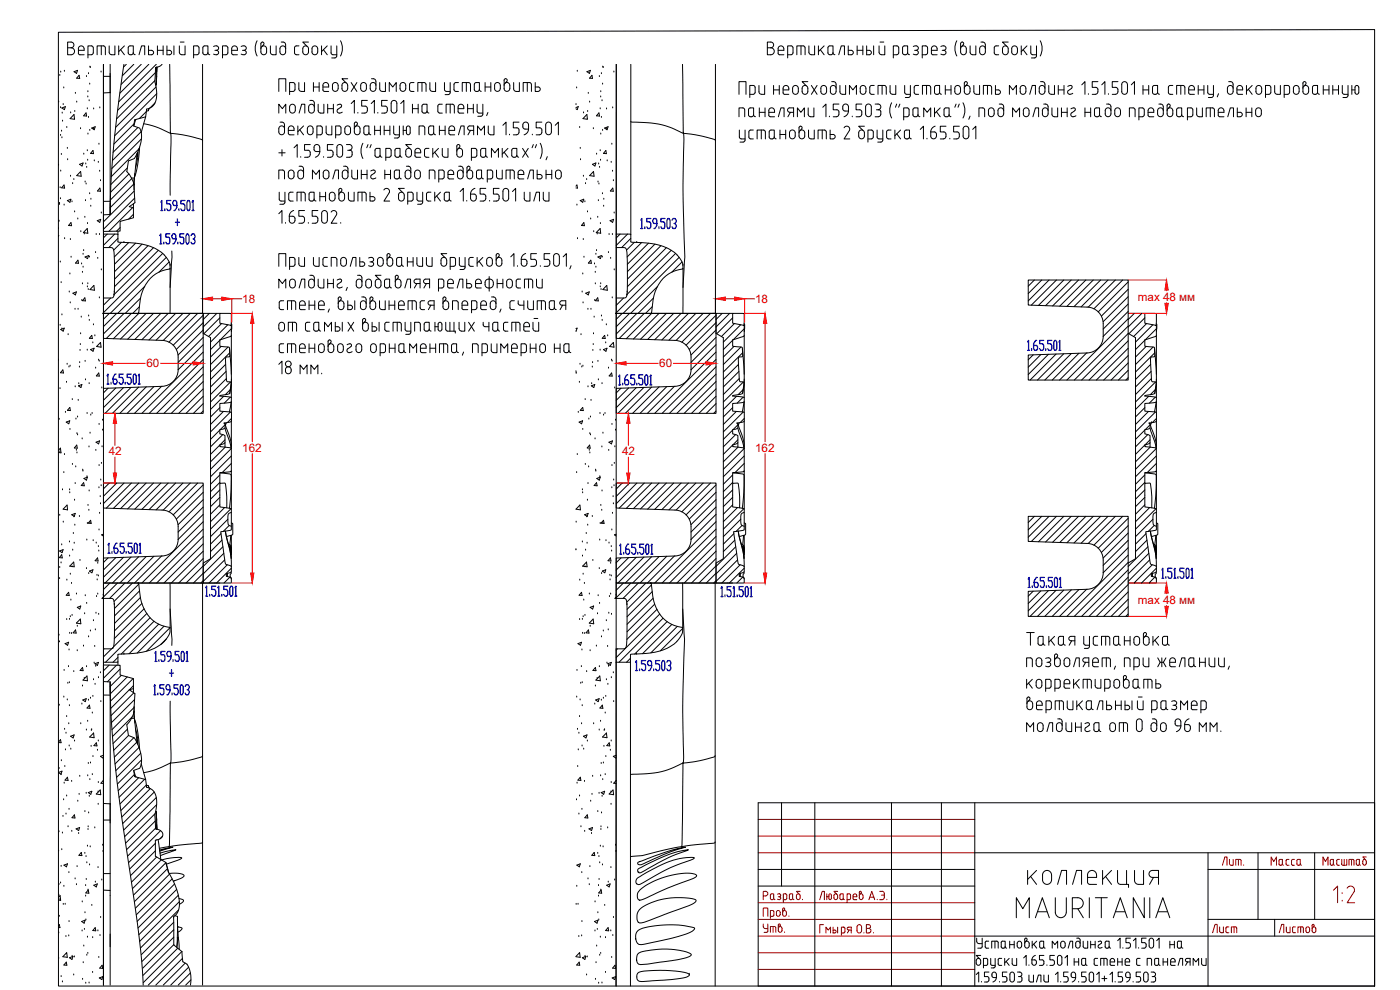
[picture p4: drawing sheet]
<svg xmlns="http://www.w3.org/2000/svg" width="420mm" height="297mm" viewBox="0 0 420 297" stroke-linecap="round" stroke-linejoin="round" font-family="sans-serif">
<defs><g id="words">
<g font-size="5.7" fill="#720000">
<text x="365.8" y="260.7">Лит.</text>
<text x="380.6" y="260.7">Масса</text>
<text x="396.2" y="260.7">Масштаб</text>
<text x="228.2" y="280.8">Утв.</text>
<text x="363" y="281.2">Лист</text>
</g>
<text font-size="5.7" x="383.1" y="281.2">Листов</text>
<g font-size="3.5" fill="#f00">
<text x="72.7" y="90.9">18</text>
<text x="226.6" y="90.9">18</text>
<text x="341.5" y="90.3">max 48 мм</text>
<text x="44" y="110.3">60</text>
<text x="197.9" y="110.3">60</text>
<text x="32.6" y="136.6">42</text>
<text x="72.7" y="135.6">162</text>
<text x="186.7" y="136.6">42</text>
<text x="226.6" y="135.6">162</text>
<text x="341.5" y="181.2">max 48 мм</text>
</g>
</g></defs>
<g fill="none" stroke="#000" stroke-width=".3">
<path d="M17.5 9.7l395-.8v287h-395zM20.3 12.6h1a.86 .86 0 0 1 .9 .9 .86 .86 0 0 1-.9 .8 1.05 1.05 0 0 1 1.1 1.1 1.05 1.05 0 0 1-1.1 1h-1zM20.3 14.3h1M23.5 14.6a.86 .86 0 0 1 .9-.8 .86 .86 0 0 1 .8 .8M23.5 16l.3 .4h1.5M23.5 14.6v1.4M25.3 14.6v.5h-1.8M26.4 16.4h1M27.4 13.8l.6 .5-.1 1.8-.5 .3M27.4 13.8h-1v3.6M29.1 16.4v-2.6h1.9l.5 .2 .1 2.4M30.4 13.8v2.6"/>
<path d="M32.8 13.8v2.2l.4 .4h1.3v-2.6M33.1 19.3v8.5l-2 .1M35.6 13.8v2.6M36.2 14.9l1.1 1.5M37.2 19.3a309.3 309.3 0 0 0-4.1 45.1M37.3 13.8l-1.7 1.7M37.9 19.3l-.8 .8M39 13.8l-.5 .5v1.6l.5 .5M39.1 13.8h.9v2.1M39.1 16.4h.3M40 15.9l-.6 .5M40 15.9l.6 .5"/>
<path d="M40.2 19.3l-3.5 3.4M41.7 16.4l.8-2.6h.9v2.6M42.4 19.3l-6 6M44.6 13.8v2.6h.8a.67 .67 0 0 0 .7-.6 .67 .67 0 0 0-.7-.7h-.8M44.7 19.3l-8.7 8.6M46.9 19.3l-11.3 11.2M47.2 15.1h1.8M47.2 13.8v2.6M48.6 19.3l-.8 .6-1.1 .4v1a23.4 23.4 0 0 0 .3 6.9 4 4 0 0 1-2.2 4.3M49 13.8v2.6M50.1 13.8v2.6h.8a.67 .67 0 0 0 .6-.6 .67 .67 0 0 0-.6-.7h-.8M50.9 19.3l.2 20.6"/>
<path d="M52.2 13.8v2.6M53.8 13.8l.1 2.2 .7 .4M54.1 12.6h1.1M55.5 13.8v2.6h-.9M58.1 16.4h1.1M59.2 13.8l.5 .5-.1 1.8-.4 .3M59.2 13.8h-1.1v3.6M60.8 19.3v74.7h-19.4l.2-.1 .2-1.5a12.8 12.8 0 0 1 5-10.2l1.6-.9 2.3-.5a.71 .71 0 0 0 .3-1.1v-.1M62.4 15.9a.77 .77 0 0 1-.8 .6 .77 .77 0 0 1-.7-.6l.1-1.9 .4-.2h1v2.1l.6 .5M64.1 13.9a.82 .82 0 0 1 1.1-.1 .82 .82 0 0 1 .2 1.1l-.5 .2M64.5 15.1h.5M64.9 15.1a.72 .72 0 0 1 .6 1 .72 .72 0 0 1-1.1 .2l-.3-.1"/>
<path d="M68.4 15.9l-.3 .4-1.3 .1M68.4 14.3l-.3-.5h-1.3v3.6M68.4 14.3v1.6M69.5 15.1h1.7a.91 .91 0 0 0-.5-1.3 .91 .91 0 0 0-1.2 .8l.1 1.6 .4 .2h1.2M72.4 13.9a.83 .83 0 0 1 1.1-.1 .83 .83 0 0 1 .2 1.1l-.5 .2M72.8 15.1h.5M73.2 15.1a.73 .73 0 0 1 .6 1 .73 .73 0 0 1-1.1 .2l-.3-.1M77.2 12.2l-.6 2 .1 1.3 .5 1.3M78.6 14l.5-.5a.47 .47 0 0 0-.1-.8 .47 .47 0 0 0-.7 .4v2.5a.86 .86 0 0 0 .9 .8 .86 .86 0 0 0 .8-.8v-1a.86 .86 0 0 0-.8-.8 .86 .86 0 0 0-.9 .8M81.2 13.8v2.2l.4 .4h1.3v-2.6M84.4 12.6a1.02 1.02 0 0 1 1.2 .5l.1 .3M85.7 13.4v2.2a.86 .86 0 0 1-.8 .8 .86 .86 0 0 1-.9-.8v-1a.86 .86 0 0 1 .9-.8 .86 .86 0 0 1 .8 .8"/>
<path d="M89.7 13.8h-.7l-.5 .2-.1 1.9 .3 .4 1 .1M91.1 14a.86 .86 0 0 1 1-.2 .86 .86 0 0 1 .5 .8v1a.86 .86 0 0 1-.9 .8 .86 .86 0 0 1-.8-.8v-1zM92.6 12.6h-1.7l1.2 1.3M93.9 14a.86 .86 0 0 1 .9-.2 .86 .86 0 0 1 .5 .8v1a.85 .85 0 0 1-.8 .8 .85 .85 0 0 1-.9-.8v-1zM96.5 13.8v2.6M97.1 14.9l1.1 1.5M98.2 13.8l-1.7 1.7M99.4 13.8v2.3l.5 .3h1.2M99.5 17.4h1M101.1 13.8l-.1 3-.5 .6M102.2 12.2l.6 2-.1 1.3-.5 1.3M185 19.3l-.1 276.6v-97.2h4.2l.1-.2"/>
<path d="M189.3 19.3v53.2l1.8 .2M204.8 19.3l.3 20.6M214.7 19.3v74.7h-19.4h.2l.2-1.6a12.6 12.6 0 0 1 5-10.2l1.7-.9 2.2-.5a.8 .8 0 0 0 .3-1.2M230.3 12.6h1a.86 .86 0 0 1 .9 .9 .86 .86 0 0 1-.9 .8 1.05 1.05 0 0 1 1.1 1.1 1.05 1.05 0 0 1-1.1 1h-1zM230.3 14.3h1M233.5 16l.2 .4h1.5M233.5 14.6a.92 .92 0 0 1 1.2-.8 .92 .92 0 0 1 .5 1.3h-1.7M233.5 14.6v1.4M236.4 16.4h1l.5-.3 .1-1.8-.3-.5h-1.3v3.6M239.1 16.4v-2.6h1.9l.5 .2 .1 2.4M240.4 13.8v2.6M242.8 13.8v2.2l.4 .4h1.3v-2.6"/>
<path d="M245.6 13.8v2.6M246.2 14.9l1.1 1.5M247.3 13.8l-1.7 1.7M248.6 14l.4-.2h1v2.1a.79 .79 0 0 1-.8 .6 .79 .79 0 0 1-.7-.6zM250 15.9l.6 .5M251.7 16.4l.8-2.6h.9v2.6M254.6 13.8v2.6h.8M254.6 15.1h.8M255.4 15.1a.67 .67 0 0 1 .7 .7 .67 .67 0 0 1-.7 .6M257.2 15.1h1.8M257.2 13.8v2.6M259 13.8v2.6"/>
<path d="M260.1 13.8v2.6h.7a.67 .67 0 0 0 .7-.6 .67 .67 0 0 0-.7-.7h-.7M262.2 13.8v2.6M263.8 13.8l.1 2.2 .4 .4h1.2v-2.6M264.1 12.6h1.1M268.1 16.4h1l.5-.3 .1-1.8-.3-.5h-1.3v3.6M272.4 15.9a.77 .77 0 0 1-.8 .6 .77 .77 0 0 1-.7-.6v-1.9l.5-.2h1v2.1l.6 .5M274.1 13.9a.82 .82 0 0 1 1.1-.1 .82 .82 0 0 1 .2 1.1l-.5 .2M274.5 15.1h.5M274.9 15.1a.72 .72 0 0 1 .6 1 .72 .72 0 0 1-1.1 .2l-.3-.1M276.8 16.4h1l.5-.3 .1-1.8-.3-.5h-1.3v3.6M279.5 15.1h1.7a.91 .91 0 0 0-.5-1.3 .91 .91 0 0 0-1.2 .8l.1 1.6 .4 .2h1.2M282.4 13.9a.83 .83 0 0 1 1.1-.1 .83 .83 0 0 1 .2 1.1l-.5 .2"/>
<path d="M282.8 15.1h.5M283.2 15.1a.73 .73 0 0 1 .6 1 .73 .73 0 0 1-1.2 .2l-.2-.1M287.2 12.2l-.6 2 .1 1.3 .5 1.3M288.6 14l.5-.5a.47 .47 0 0 0-.1-.8 .47 .47 0 0 0-.7 .4v2.5a.86 .86 0 0 0 .9 .8 .86 .86 0 0 0 .8-.8v-1a.86 .86 0 0 0-.8-.8 .86 .86 0 0 0-.9 .8M291.1 13.8l.1 2.2 .4 .4h1.3v-2.6M294.4 12.6a1.02 1.02 0 0 1 1.2 .5l.1 2.5a.86 .86 0 0 1-.8 .8 .86 .86 0 0 1-.9-.8v-1a.86 .86 0 0 1 .9-.8 .86 .86 0 0 1 .8 .8M298.9 13.8l-.5 .5v1.6l.5 .5M299 16.4h.7M299 13.8h.7M301.1 14a.86 .86 0 0 1 .9-.2 .86 .86 0 0 1 .6 .8v1a.86 .86 0 0 1-.9 .8 .86 .86 0 0 1-.8-.8v-1zM302.6 12.6h-1.7l1.2 1.3M303.9 14a.86 .86 0 0 1 .9-.2 .86 .86 0 0 1 .5 .8v1a.85 .85 0 0 1-.8 .8 .85 .85 0 0 1-.9-.8v-1z"/>
<path d="M306.5 13.8v2.6M307.1 14.9l1.1 1.5M308.2 13.8l-1.7 1.7M309.4 13.8v2.3l.5 .3h1.2M309.5 17.4h1M311.1 13.8l-.1 3-.5 .6M312.2 12.2l.5 2v1.3l-.5 1.3M17.6 30.6h.1M17.9 22.6h.1M18.2 32.3h.1M18.2 21.6h.1M18.5 39.4h.1"/>
<path d="M18.6 32.4l1-.4-.3 .9zM18.7 33.9h.1M18.8 36.4h.1M19 31.4h.1M19.1 26.4h.1M19.3 21.4h.1M20 38.3h.1M21.2 33.9h.1M22.2 34.4l.2 1.4-1.4-.2zM22.2 21.5l1.1-.4-.3 .9zM22.4 33.5h.1M22.6 28h.1"/>
<path d="M23 30.6h.1M23.7 22.6l.2 .9h-.9zM24.2 38.6h.1M25.8 33.9l.2 .9-.9-.1zM26 23h.1M26.2 32.6h.1M26.4 29.1h.1M26.4 27.5h.1M26.6 35.2h.1M26.6 22.1h.1M26.8 30.2h.1M26.9 25.2h.1"/>
<path d="M26.9 39.1h.1M27 20.1h.1M27.1 20.3h.1M27.5 38.4l1.1-.4-.3 .9zM28.1 38.6h.1M28.1 32.7h.1M30 32.4h.1M30.3 21.6h.1M31.1 22.9h2M33.1 22v42.4M40.2 37.2l-6 6M40.8 35.8l-.4 .1-.3 1.9 1.8 .6a9.9 9.9 0 0 1-1.3 8.7l-.3 .5-1.8 .7-.4 3.2 1.3 1.9"/>
<path d="M40.8 35.8l-.6 1.9M41.4 38.3l-7.5 7.4M42.3 39.5l-8.6 8.7M43.1 37.1a38.7 38.7 0 0 1 8.4 2.9 35.9 35.9 0 0 1 9.2 2l.1 .3M43.7 35.1l-1.3 4.7M43.7 35.1l-2.9 .7M43.9 33.5l-2.1 2.1M44 32.8h.1M44.7 32.7l-.2 .5-.6 .2M44.8 32.6l-.3 .6M44.8 32.5l-.8 .3-.3 2.3M46.5 24.2l-11.5 11.5"/>
<path d="M46.5 30.9l-1.5 1.5M46.7 21.8l-11.4 11.3M46.8 26.1l-12.1 12.1M46.9 25.5h-.2M46.9 24.9v.1M46.9 24.5h.1M47 23h.1M47 28.1l-12.6 12.6M47.1 20.2l-.2 5.2 .2-5.2M47.1 20.1v1.4M51.1 39.9h.1M51.1 39.9l.2 2.9-.2 15.8"/>
<path d="M83.7 27.4v-3.8h2.1v3.8M83.7 33.9v-2.6l1 1.3 1.1-1.3v2.6M84.1 36.6a1.02 1.02 0 0 1 1.2 .5l.1 .3M85.4 37.4v2.2a.86 .86 0 0 1-.9 .8 .86 .86 0 0 1-.8-.8v-1a.86 .86 0 0 1 .8-.8 .86 .86 0 0 1 .9 .8M86.5 39.1h1.7a.91 .91 0 0 0-.5-1.3 .91 .91 0 0 0-1.2 .8l.1 1.6 .4 .2 1.2 .1M86.9 27.4h1.1M87.2 31.5a.86 .86 0 0 1 .9-.2 .86 .86 0 0 1 .5 .8v1a.86 .86 0 0 1-.8 .8 .86 .86 0 0 1-.9-.8v-1zM88 27.4l.5-.5-.1-1.9-.4-.2h-1.1v3.6M89.4 37.8v2.7M89.7 24.8v1.9M89.7 26.7l.2 .5 .5 .2M89.8 33.9l.7-2.6h1v2.6"/>
<path d="M90 38.9l1.1 1.6M91.1 37.8l-1.7 1.7M91.4 24.8v2.6h-1M92.5 38a.86 .86 0 0 1 .9-.2 .86 .86 0 0 1 .6 .8v1a.86 .86 0 0 1-.9 .8 .86 .86 0 0 1-.9-.8v-1zM93 30.1a1.02 1.02 0 0 1 1.3 .5v2.5a.86 .86 0 0 1-.8 .8 .86 .86 0 0 1-.9-.8v-1a.86 .86 0 0 1 .9-.8 .86 .86 0 0 1 .8 .8M94.1 26.1h1.7M94.1 24.8v2.6M95.5 31.3v2.2l.4 .4h1.3v-2.6M95.8 24.8v2.6M96.7 39.9l-.3 .5-1.3 .1M96.7 39.9l-.1-1.8-.5-.3h-1v3.6M97.4 27.4h1.2"/>
<path d="M97.9 37.8v2.2l.4 .4 1.3 .1v-2.7M98.3 32.6h1.8M98.3 31.3v2.6M98.6 25.6a.86 .86 0 0 0-.8-.8 .86 .86 0 0 0-.9 .8l.1 1.6 .4 .2M98.6 25.6v.5h-1.7M100.1 31.3v2.6M101.2 31.6l.9-.3 .4 .3-.2 .5-.9 .7a.74 .74 0 0 0 0 1 .74 .74 0 0 0 1 0l.3-.1M101.5 25.6a.86 .86 0 0 0-.9-.8 .86 .86 0 0 0-.8 .8v1a.85 .85 0 0 0 .8 .8 .85 .85 0 0 0 .9-.8M101.5 25.6v1M102.3 39.9l-.3 .5-1.3 .1M102.3 39.9l-.1-1.8-.4-.3h-1.1v3.6M102.9 25a.86 .86 0 0 1 .9-.2 .86 .86 0 0 1 .5 .8v1a.85 .85 0 0 1-.8 .8 .85 .85 0 0 1-.9-.8v-1z"/>
<path d="M103.7 38a.86 .86 0 0 1 1-.2 .86 .86 0 0 1 .5 .8v1a.86 .86 0 0 1-.9 .8 .86 .86 0 0 1-.8-.8v-1zM104.4 23.6h-1.8l1.3 1.3M105.4 31.1l.9-1v3.8M105.4 24.8l1.7 2.6M106.6 38l.5-.5a.47 .47 0 0 0-.1-.8 .47 .47 0 0 0-.7 .4v2.5a.86 .86 0 0 0 .9 .8 .86 .86 0 0 0 .9-.8v-1a.86 .86 0 0 0-.9-.8 .86 .86 0 0 0-.9 .8M107.1 24.8l-1.7 2.6M107.4 33.7v.2M108.5 25a.86 .86 0 0 1 .9-.2 .86 .86 0 0 1 .6 .8v1a.86 .86 0 0 1-.9 .8 .86 .86 0 0 1-.9-.8v-1zM109.2 39.9a.78 .78 0 0 0 .8 .6 .78 .78 0 0 0 .7-.6M109.2 39.9l.1-1.8 .5-.3h.9v2.1M109.6 31.8l.4 .2 .2 .5M110.2 33.2l-.4 .7h-1.3"/>
<path d="M110.3 30.1h-1.8v1.7h1.1M110.3 32.5v.7M110.7 39.9l.6 .5M111.4 31.1l1-1v3.8M111.5 23.6h.6M112 23.6l.6 .2 .2 .6M112.4 39.1h1.8M112.4 37.8v2.7M112.8 24.4v2.2a.86 .86 0 0 1-.8 .8 .86 .86 0 0 1-.9-.8v-1a.86 .86 0 0 1 .9-.8 .86 .86 0 0 1 .8 .8M113.4 33.7v.2M114 24.8v1.9M114 26.7l.2 .5 .5 .2"/>
<path d="M114.2 37.8v2.7M115.3 39.1h1.7M115.3 37.8v2.7M115.6 31.8a1.12 1.12 0 0 1 .7 1 1.12 1.12 0 0 1-.5 1.1h-1.3M115.7 24.8v2.6h-1M116.2 30.1h-1.7v1.7h1.1M116.8 27.4v-2.6l1.1 1.3 1-1.3v2.6M117 37.8v2.7M117.6 30.4a.86 .86 0 0 1 1-.2 .86 .86 0 0 1 .5 .8v2.1a.86 .86 0 0 1-.9 .8 .86 .86 0 0 1-.8-.8v-2.1zM118.2 39.9l.2 .5 1.5 .1M118.2 37.8v2.1M119.9 37.8v3"/>
<path d="M120.2 31.1l1-1v3.8M120.3 25a.86 .86 0 0 1 .9-.2 .86 .86 0 0 1 .6 .8v1a.86 .86 0 0 1-.9 .8 .86 .86 0 0 1-.8-.8v-1zM121 39.1h1M121 37.8v2.7M122 39.9a.56 .56 0 0 0 .5 .5 .56 .56 0 0 0 .6-.5M122 39.9v-1.5a.56 .56 0 0 1 .5-.6 .56 .56 0 0 1 .6 .6v1.5M123.5 27.4h.7M123.8 32.6h1.7M123.8 31.3v2.6M124.2 24.8h-.7l-.5 .2-.1 1.9 .6 .5M125.4 27.4v-2.6h1.9l.5 .5 .1 2.1M125.5 31.3v2.6"/>
<path d="M126.6 24.8v2.6M126.9 37.8l.6 .6v2.1M126.9 37.8h-1.1v2.7M127.2 31.3l-.6 .5v1.6l.6 .5M127.2 31.3h1v2.1M127.2 33.9h.4M128.1 33.4l-.5 .5M128.2 33.4l.5 .5M128.6 39.9l.1-1.8 .5-.3h1v2.1M128.6 39.9a.78 .78 0 0 0 .8 .6 .78 .78 0 0 0 .7-.6M129 26.7l.2 .5 .6 .2M129 24.8v1.9"/>
<path d="M130.2 39.9l.5 .5M130.7 24.8v2.6h-.9M131.9 39.1h1.7M131.9 37.8v2.7M132.7 31.3h-1l-.3 .5 .1 1.8 .5 .3h.7M133.4 24.8v2.1l.6 .5M133.6 37.8v2.7M133.9 33.9v-2.6h1.9l.5 .2 .1 2.4M134 27.4h1.1M134.7 39.1h1.7a.91 .91 0 0 0-.5-1.3 .91 .91 0 0 0-1.2 .8l.1 1.6 .4 .2 1.2 .1M135.1 27.8l-.3 .5-1.2 .1M135.1 24.8v3"/>
<path d="M135.1 31.3v2.6M136.8 24.8l-.6 .5v1.6l.6 .5M136.8 27.4h.8M136.8 24.8h.8M137.5 32.6h1.7a.91 .91 0 0 0-.6-1.3 .91 .91 0 0 0-1.1 .8v1.6l.5 .2h1.2M138.7 27.4v-2.6h1.9l.6 .5v2.1M140 24.8v2.6M140.3 32.6h1.7M140.3 31.3v2.6M141 37.8a.67 .67 0 0 0-.7 .6 .67 .67 0 0 0 .7 .7h1.2M141 37.8h1.2v2.7M141.2 39.1l-.8 1.4"/>
<path d="M142 31.3v2.6M142.9 27.4l-.6-.5v-1.6l.6-.5h1v2.1l.5 .5M142.9 27.4h.4M143.2 31.3l.1 2.3 .5 .3h1.1M143.8 26.9l-.5 .5M144.9 31.3l-.1 3.3-.5 .3h-.9M145.6 26.1h1.7M145.6 24.8v2.6M146.4 33.7l-.3 1M146.5 37.8l.1 2.2 .4 .4 1.3 .1v-2.7M147.3 24.8v2.6M148.7 25a.86 .86 0 0 1 .9-.2 .86 .86 0 0 1 .5 .8v1a.85 .85 0 0 1-.8 .8 .85 .85 0 0 1-.9-.8v-1z"/>
<path d="M150.9 37.6l1-1v3.9M151.3 25.6a.86 .86 0 0 1 .8-.8 .86 .86 0 0 1 .9 .8v1a.87 .87 0 0 1-.9 .8 .87 .87 0 0 1-.8-.8M151.3 24.1a.48 .48 0 0 1 .7-.4 .48 .48 0 0 1 .1 .8l-.5 .5M151.3 24.1v2.5M154.2 24.8v1.9M154.2 26.7l.2 .5 .5 .2M155.8 36.6h-1.7v1.8h1.3a1.18 1.18 0 0 1-.4 2l-.9 .1M155.9 24.8v2.6h-1M157.2 36.9a.86 .86 0 0 1 .9-.2 .86 .86 0 0 1 .5 .8v1.2h-1.3l-.4-.6zM158.2 24.8v2.6M158.6 38.7a1.83 1.83 0 0 1-1.3 1.8M159.5 25.3l-.6-.5h-1.9v2.6"/>
<path d="M159.5 25.3v2.1M160.6 26.1h.9a.67 .67 0 0 1 .6 .7 .67 .67 0 0 1-.6 .6M160.6 24.8v2.6h.9M162.6 36.6h-1.7v1.8h1.3a1.18 1.18 0 0 1-.3 2l-1 .1M164 36.9a.86 .86 0 0 1 1-.2 .86 .86 0 0 1 .5 .8v2.1a.86 .86 0 0 1-.9 .8 .86 .86 0 0 1-.8-.8v-2.1zM166.6 37.6l1-1v3.9M172.8 32.3l.7-.3-.3 .9-.4-.3M172.9 31.4h.1M173.1 26.4h.1M173.2 21.4h.1M174 38.3h.1M175.1 33.9h.1"/>
<path d="M176.1 34.4l.2 1.4-1.3-.2zM176.1 21.5l1.1-.4-.3 .9zM176.4 33.5h.1M176.6 28h.1M177 30.6h.1M177.7 22.6l.1 .9h-.9zM178.1 38.6h.1M179.7 33.9l.2 .9-.9-.1zM179.9 23h.1M180.1 32.6h.1M180.3 29.1h.1M180.3 27.5h.1"/>
<path d="M180.5 35.2h.1M180.5 22.1h.1M180.7 30.2h.1M180.8 25.2h.1M180.8 39.1h.1M180.9 20.1h.1M181 20.3h.1M181.4 38.4l1.1-.4-.3 .9zM182 38.6h.1M182 32.7h.1M183.9 32.4h.1M184.2 21.6h.1"/>
<path d="M189.3 36.4l.1 .2a31.8 31.8 0 0 1 14.5 2.9 12.6 12.6 0 0 0 4.7 .9l5 1.2 .9 .3 .2 .4M205.1 39.9h.1M205.1 39.9l.1 4.5a370.4 370.4 0 0 0 .3 32.7l-.5 9.1M221.8 28.3v-3.8h2.1v3.8M221.8 35v-2.6h1.1l.5 .2 .1 2.4M221.9 39v2.1l.6 .6M223.6 39l-.1 3.3-.5 .3h-.9M224.7 32.6l.5-.2h1v2.1a.79 .79 0 0 1-.8 .6 .79 .79 0 0 1-.8-.6zM226.1 39h-.8l-.5 .3-.1 1.8 .6 .6M226.2 34.5l.5 .5M226.6 27.7l-.3 .5-1.3 .1M226.6 26.2l-.3-.5-1.3-.1v3.7"/>
<path d="M226.6 26.2v1.5M227.8 25.6v2.2l.4 .4 1.3 .1v-2.7M227.9 33.7h1.7M227.9 32.4v2.6M228.5 39v2.7M229.6 32.4v2.6M229.7 39.6l-.6-.6h-1.9v2.7M229.7 39.6v2.1M230.7 34.5l.5 .5M230.7 33.7h1.8a.92 .92 0 0 0-.6-1.3 .92 .92 0 0 0-1.2 .8v1.4M231.2 35h1.3M232.2 27h1.7"/>
<path d="M232.2 25.6v2.7M233.6 35l.8-2.6h.9v2.6M233.9 25.6v2.7M234.1 39v2.7M235 27h1.7a.91 .91 0 0 0-.5-1.3 .91 .91 0 0 0-1.2 .8l.1 1.6 .4 .2h1.2M235.8 39v2.7M237.2 39.2a.86 .86 0 0 1 .9-.1 .86 .86 0 0 1 .6 .8v.9a.86 .86 0 0 1-.9 .9 .86 .86 0 0 1-.9-.9v-.9zM237.2 33.7l-.7 1.3M238.1 25.9a.86 .86 0 0 1 1-.2 .86 .86 0 0 1 .5 .8v.9a.86 .86 0 0 1-.9 .9 .86 .86 0 0 1-.8-.8v-1zM238.2 33.7h-1.2a.67 .67 0 0 1-.7-.7 .67 .67 0 0 1 .7-.7l1.2 .1v2.6M239.3 35v-2.6l1 1.3 1.1-1.3v2.6M240.1 39.2l.5-.5a.47 .47 0 0 0-.1-.8 .47 .47 0 0 0-.7 .4v2.5a.86 .86 0 0 0 .9 .9 .86 .86 0 0 0 .8-.9v-.9a.86 .86 0 0 0-.8-.9 .86 .86 0 0 0-.9 .9"/>
<path d="M241 25.9a.86 .86 0 0 1 .9-.2 .86 .86 0 0 1 .5 .8v.9a.86 .86 0 0 1-.8 .9 .86 .86 0 0 1-.9-.8v-1zM242.4 24.5h-1.7l1.3 1.2M242.5 32.4l.1 2.2 .4 .4h1.3v-2.6M242.7 39v2.2l.7 .5M243.5 25.6l1.7 2.7M244.4 39v2.7h-1M245.2 25.6l-1.7 2.7M246.3 26.5a.86 .86 0 0 1 .9-.9 .86 .86 0 0 1 .9 .9v1a.87 .87 0 0 1-.9 .8 .87 .87 0 0 1-.9-.9M246.4 26.5v1M246.8 39v2.7M246.9 32.2l1-1v3.8M248.9 34.8v.2"/>
<path d="M249.1 39v2.7h.9M249.2 26.5a.86 .86 0 0 1 .9-.9 .86 .86 0 0 1 .8 .9M249.2 26.5v1M249.6 24.5a1.02 1.02 0 0 1 1.3 .5v2.5a.87 .87 0 0 1-.8 .8 .87 .87 0 0 1-.9-.9M250.1 35h.9M251.8 34.3l-.3 .5-.5 .2M251.8 31.2h-1.7v1.7l1.5 .2 .2 1.2M252.1 25.6v2.2l.4 .4 1.3 .1v-2.7M253.2 31.5a.86 .86 0 0 1 .9-.2 .86 .86 0 0 1 .5 .8v1.2l-1.3-.1-.4-.6zM253.3 38.3a.9 .9 0 0 1 1.2-.4 .9 .9 0 0 1 .4 1.2l-1.6 2.6h1.7M254.6 33.3a1.83 1.83 0 0 1-1.3 1.7M254.9 28.3v-2.7l1.1 1.4 1-1.4v2.7"/>
<path d="M255.8 34.8v.2M258 39.2a.86 .86 0 0 1 .9-.1 .86 .86 0 0 1 .5 .8v.9a.86 .86 0 0 1-.8 .9 .86 .86 0 0 1-.9-.9v-.9zM258.4 25.9a.86 .86 0 0 1 .9-.2 .86 .86 0 0 1 .6 .8v.9a.85 .85 0 0 1-.9 .9 .85 .85 0 0 1-.8-.8l-.1-1zM258.6 31.2h-1.7v1.7l1.3 .1a1.18 1.18 0 0 1-.3 2h-1M259.4 37.9h-1.7l1.3 1.2M260 31.5a.86 .86 0 0 1 1-.2 .86 .86 0 0 1 .5 .8v2.1a.86 .86 0 0 1-.9 .8 .86 .86 0 0 1-.8-.8v-2.1zM261.5 39l.6 .6-.1 1.8-.5 .3M261.5 39h-1v3.6M262.4 25.6l-1.1 .1-.3 .5 .1 1.8 .5 .3h.8M262.6 31.2h.9a.86 .86 0 0 1 .9 .9 .86 .86 0 0 1-.9 .8M263 32.9l1.1 .1a1.4 1.4 0 0 1 0 1.8l-1.5 .2M263.2 39v2.1l.6 .6"/>
<path d="M263.5 28.3v-2.7h1.9l.5 .3 .1 2.4M264.7 25.6v2.7M264.9 39v3.1l-.5 .5M267.1 25.6l.1 2.2 .4 .4 1.2 .1v-2.7M267.4 39h-.8l-.4 .3-.1 1.8 .5 .6M267.6 30.8l-.6 2 .1 1.3 .5 1.3M268.6 39v2.7M269.1 31.2l-.4 1M270.1 31.2l-.4 1M270.3 39l-1.7 1.7M271.2 35h1.1l.4-.3 .1-1.8-.3-.5h-1.3v3.6M271.5 25.6l.1 2.4 .5 .3h1.1"/>
<path d="M273.2 28.7l-.3 .5-1.2 .1M273.2 25.6v3.1M274.1 32.6l.4-.2h1v2.1a.79 .79 0 0 1-.8 .6 .79 .79 0 0 1-.7-.6zM275.5 34.5l.6 .5M275.7 25.6l-1.1 .1-.2 .5v1.8l.5 .3h.8M276.2 38.8l.9-.9v3.8M276.8 28.3v-2.7h1.9l.5 .3 .1 2.4M277.2 35v-2.6l1.1 1.3 1-1.3v2.6M278.1 25.6v2.7M279.3 39.6h1.1M280.4 39.6a1.01 1.01 0 0 1 .6 1.3 1.01 1.01 0 0 1-1.4 .5l-.3-.6v-1.2M280.5 32.4v2.6"/>
<path d="M280.5 25.9l.5-.3h1v2.1a.79 .79 0 0 1-.8 .6 .79 .79 0 0 1-.7-.6zM280.7 37.9a1.83 1.83 0 0 0-1.4 1.7M281 33.5l1.2 1.5M282 27.7l.5 .6M282.2 32.4l-1.7 1.7M283.2 39.6h.3a1.17 1.17 0 0 1-.4 2.1M283.4 32.6l.5-.2h.9v2.1a.79 .79 0 0 1-.7 .6 .79 .79 0 0 1-.8-.6zM283.7 27h1.7M283.7 25.6v2.7M283.9 37.9h-1.7v1.7h1M284.8 34.5l.6 .5M285.4 25.6v2.7"/>
<path d="M286.8 25.9a.86 .86 0 0 1 .9-.2 .86 .86 0 0 1 .5 .8v.9a.85 .85 0 0 1-.8 .9 .85 .85 0 0 1-.8-.8l-.1-1zM286.9 31.2l-.3 1M287.2 39.6h.3a1.17 1.17 0 0 1-.4 2.1M287.9 31.2l-.4 1M287.9 37.9h-1.7v1.7h1M289 30.8l.6 2-.1 1.3-.5 1.3M289 38.7a.87 .87 0 0 1 .9-.8 .87 .87 0 0 1 .9 .8l-.1 2.1a.86 .86 0 0 1-.8 .9 .86 .86 0 0 1-.9-.9M289.1 38.7v2.1M289.9 24.5l.4 .3-.1 .5M289.9 24.5l-.5 .5v2.5a.85 .85 0 0 0 .9 .8 .85 .85 0 0 0 .8-.9v-.9a.87 .87 0 0 0-.8-.9 .87 .87 0 0 0-.9 .9M290.2 25.4l-.5 .4M291.1 34.8l-.4 1"/>
<path d="M291.9 38.8l1-.9v3.8M292.3 25.6v2.2l.7 .5M294 25.6v2.7h-1M295.5 32.9l-.3-.5h-1.4v2.6M295.5 32.9v2.1M296.4 25.6v2.7M297.6 26.2l-.6-.6h-1.9v2.7M297.6 26.2v2.1M298.3 33.2a.86 .86 0 0 0-.8-.9 .86 .86 0 0 0-.9 .9l.1 1a.85 .85 0 0 0 .8 .8 .85 .85 0 0 0 .8-.8M298.4 33.2v1M298.7 25.6v2.7h.9a.67 .67 0 0 0 .6-.7 .67 .67 0 0 0-.6-.6h-.9M299.9 31.2h.6"/>
<path d="M300.5 31.2l.6 .5 .1 2.5a.87 .87 0 0 1-.9 .8 .87 .87 0 0 1-.8-.8v-1a.85 .85 0 0 1 .8-.9 .85 .85 0 0 1 .9 .9M302.9 28.3v-2.7l1.1 1.4 1-1.4v2.7M303.9 35v-2.6l1 1.3 1.1-1.3v2.6M307.1 33.2a.86 .86 0 0 1 .9-.9 .86 .86 0 0 1 .8 .9v1a.87 .87 0 0 1-.8 .8 .87 .87 0 0 1-.9-.8M307.1 33.2v1M307.9 26.5a.86 .86 0 0 0-.9-.9 .86 .86 0 0 0-.8 .9v1a.85 .85 0 0 0 .8 .8 .85 .85 0 0 0 .9-.9M307.9 26.5v1M309 28.3l.8-2.7h.9v2.7M310 35l.7-2.6h1v2.6M312.3 24.5a1.02 1.02 0 0 1 1.2 .5l.1 2.5a.87 .87 0 0 1-.9 .8 .87 .87 0 0 1-.8-.9v-.9a.85 .85 0 0 1 .8-.9 .85 .85 0 0 1 .9 .9M312.8 33.2a.86 .86 0 0 1 .9-.9 .86 .86 0 0 1 .8 .9M312.8 34.2a.86 .86 0 0 0 .9 .8 .86 .86 0 0 0 .8-.8"/>
<path d="M312.8 33.2v1M313.2 31.2a1.02 1.02 0 0 1 1.3 .5v.3M314.6 32v2.2M314.7 25.6l.1 2.2 .4 .4 1.3 .1v-2.7M315.7 32.4l.1 2.2 .4 .4h1.2v-2.6M317.6 27h1.7M317.6 25.6v2.7M318.6 33.7h1.7M318.6 32.4v2.6M319.3 25.6v2.7M320.3 32.4v2.6M320.6 27.1a.74 .74 0 0 0 .1 1.1 .74 .74 0 0 0 1 0l.3-.2"/>
<path d="M321.3 25.6l.4 .2v.5l-1 .9M321.3 25.6l-.8 .3M321.4 32.7l.8-.4 .5 .4-.1 .5-1 .7a.74 .74 0 0 0 0 1 .74 .74 0 0 0 1 0l.3-.2M324.7 25.4l.9-.9v3.8M325.6 33.7h1.7M325.6 32.4v2.6M326.6 28.1v.2M327.3 32.4v2.6M327.8 28.3h.9M329.5 27.5l-.2 .6-.6 .2M329.5 24.5h-1.7v1.7l1.5 .2 .2 1.1M330 34.5l-.6 .5"/>
<path d="M330 34.5l.5 .5M330 34.5v-2.1h-1l-.5 .2v1.9a.71 .71 0 0 0 .9 .5M330.6 25.4l1-.9v3.8M332.1 31.2a1.02 1.02 0 0 1 1.2 .5l.1 2.5a.87 .87 0 0 1-.9 .8 .87 .87 0 0 1-.8-.8v-1a.85 .85 0 0 1 .8-.9 .85 .85 0 0 1 .9 .9M332.7 28.1v.2M334.8 32.6a.86 .86 0 0 1 .9-.2 .86 .86 0 0 1 .6 .8v1a.85 .85 0 0 1-.9 .8 .85 .85 0 0 1-.8-.8l-.1-1zM335.5 24.5h-1.7v1.7h1a1.12 1.12 0 0 1 .8 1 1.12 1.12 0 0 1-.6 1l-1.2 .1M336.9 24.7a.87 .87 0 0 1 .9-.1 .87 .87 0 0 1 .6 .8l-.1 2a.86 .86 0 0 1-.8 .9 .86 .86 0 0 1-.9-.9v-2zM338.9 35v-2.6h1.2l.5 .2 .1 2.4M339.5 25.4l1-.9v3.8M341.8 35h1l.5-.3 .1-1.8-.3-.5h-1.3v3.6M343 27h1.7"/>
<path d="M343 25.6v2.7M344.6 34.5l.2 .5h1.5M344.6 33.7h1.7a.91 .91 0 0 0-.6-1.3 .91 .91 0 0 0-1.1 .8v1.4M344.7 25.6v2.7M346 25.9l.4-.3h1v2.1a.79 .79 0 0 1-.8 .6 .79 .79 0 0 1-.7-.6zM347.4 27.7l.6 .6M347.8 31.2a1.02 1.02 0 0 1 1.2 .5l.1 2.5a.86 .86 0 0 1-.8 .8 .86 .86 0 0 1-.9-.8v-1a.86 .86 0 0 1 .9-.9 .86 .86 0 0 1 .8 .9M351 32.1l-.4 .5M351 32.1a.47 .47 0 0 0 0-.8 .47 .47 0 0 0-.7 .4v2.5a.86 .86 0 0 0 .8 .8 .86 .86 0 0 0 .9-.8v-1a.86 .86 0 0 0-.9-.9 .86 .86 0 0 0-.8 .9M352 25.6l-1.1 .1-.3 .5 .1 1.8 .5 .3h.8M353.2 32.6l.5-.2h.9v2.1a.79 .79 0 0 1-.7 .6 .79 .79 0 0 1-.8-.6zM354.4 25.6v2.7"/>
<path d="M354.6 34.5l.6 .5M355.6 26.2l-.6-.6h-1.9v2.7M355.6 26.2v2.1M356.4 35h1l.5-.3 .1-1.8-.3-.5h-1.3v3.6M356.7 27h1.8a.91 .91 0 0 0-.6-1.3 .91 .91 0 0 0-1.2 .8l.1 1.6 .4 .2h1.3M359.1 32.4l.1 2.2 .4 .4h1.2v-2.6M359.6 27h1.7M359.6 25.6v2.7M361.3 25.6v2.7M362.5 25.6v2.1l.5 .6M363 28.3h1.2M363.2 32.4v2.6"/>
<path d="M364.2 25.6l-.1 3.4-.5 .2-1 .1M364.4 32.9l-.5-.5h-1.9v2.6M364.5 32.9v2.1M365.6 34.5l.2 .5h1.5M365.6 33.7h1.7a.92 .92 0 0 0-.5-1.3 .92 .92 0 0 0-1.2 .8v1.4M365.7 28.1l-.4 1M368.5 35l.7-2.6h1v2.6M368.7 24.5a1.02 1.02 0 0 1 1.3 .5l.1 .2M370.1 25.3v2.1a.86 .86 0 0 1-.9 .9 .86 .86 0 0 1-.8-.8v-1a.86 .86 0 0 1 .8-.9 .86 .86 0 0 1 .9 .9M371.2 26.5a.86 .86 0 0 1 .9-.9 .86 .86 0 0 1 .8 .9M371.2 26.5l.1 1.6 .4 .2h1.2M371.3 32.4v2.6h.9a.67 .67 0 0 0 .6-.7 .67 .67 0 0 0-.6-.6h-.9"/>
<path d="M372.9 26.5v.5h-1.7M374 33.7h1.7M374 32.4v2.6M374.1 25.6v2.7M374.7 26.8l1.1 1.5M375.7 32.4v2.6M375.8 25.6l-1.7 1.8M377.1 32.6a.86 .86 0 0 1 .9-.2 .86 .86 0 0 1 .5 .8v1a.86 .86 0 0 1-.8 .8 .86 .86 0 0 1-.9-.8v-1zM378.6 26.5a.86 .86 0 0 0-.8-.9 .86 .86 0 0 0-.9 .9v1a.85 .85 0 0 0 .9 .8 .85 .85 0 0 0 .8-.9M378.7 26.5v1M379.8 28.3h1l.5-.3 .1-1.8-.3-.5-1.3-.1v3.7M382.5 25.6l.1 2.2 .4 .4 1.3 .1v-2.7"/>
<path d="M385.4 28.3h1.1l.4-.3 .1-1.8-.3-.5-1.3-.1v3.7M388.2 26.5a.86 .86 0 0 1 .8-.9 .86 .86 0 0 1 .9 .9M388.2 27.4a.86 .86 0 0 0 .8 .9 .86 .86 0 0 0 .9-.9M388.2 26.5v1M389.9 26.5v1M391 26.5a.86 .86 0 0 1 .9-.9 .86 .86 0 0 1 .8 .9M391.5 24.5l-.5 .5v2.5a.85 .85 0 0 0 .9 .8 .85 .85 0 0 0 .8-.9M391.5 24.5l.5 .5-.7 .8M392.7 26.5v1M394.5 25.6l-.6 .6v1.5l.6 .6M394.5 25.6h.9v2.1M394.5 28.3h.3"/>
<path d="M395.4 27.7l-.6 .6M395.4 27.7l.6 .6M397.1 27h1.7M397.1 25.6v2.7M398.8 25.6v2.7M400 27h1.7M400 25.6v2.7M401.7 25.6v2.7M402.8 25.6l.1 2.4 .5 .3h1.2M404.6 25.6l-.1 3.4-.5 .2-1 .1M405.7 27h1M405.7 25.6v2.7"/>
<path d="M406.7 25.9a.57 .57 0 0 1 .7-.2 .57 .57 0 0 1 .4 .5v1.5a.56 .56 0 0 1-.6 .6 .56 .56 0 0 1-.5-.6zM17.6 49.6h.1M18.1 56.3h.1M18.1 59.6h.1M18.2 40.6h.1M18.2 51.3h.1M18.4 46.3h.1M18.6 41.3h.1M19.2 55.5l.2 .9h-.9zM20.2 44.5h.1M20.3 47.9h.1M21.2 52.9h.1"/>
<path d="M21.8 55.1h.1M22.2 53.9h.1M23.9 49.3l1-.4-.3 .9zM24.2 51.5l.2 1.4-1.4-.2zM25.1 46.3h.1M25.5 54.6h.1M25.7 49.2h.1M25.8 55.2h.1M26 50.2h.1M26.2 45.2h.1M26.3 48.1h.1M26.4 40.2h.1"/>
<path d="M26.9 58.1h.1M27.3 59.8h.1M27.9 45.2l.2 .9-.9-.1zM28.3 48.3h.1M29.5 48.7h.1M29.7 43.3h.1M29.9 51.4h.1M30 56.4l.2 1-.9-.1zM30.2 54.2h.1M38.2 50.4l-4.9 5M38.7 52.2l-5.5 5.5M39.4 53.4l.8 1.8"/>
<path d="M39.4 53.4h.9M39.5 53.6l-6.4 6.4M40.2 55.2l.3 5.6-1.7 1.2 1.2 .3v3l-4 1.1v2.9l-4.9 .1v-4.9l2-.1M40.2 55.2l-7.1 7.1M40.3 53.9l-.1 1.6M40.3 55.3v1.7M40.3 57.3l-9.2 9.3M40.3 53.4l-.1 1.8M40.4 59.4l-9.3 9.4M40.5 52l-.2 2M41.1 47l.2-1.4v1.7l-.6 3M41.2 46l-.9 7.4"/>
<path d="M41.7 44.6l-8.3 8.4M41.9 44.3l-.2 .4M41.9 44.3l-.6 5.1-.9 3.8M41.9 44.1v.2M42.4 41.7l-8.9 8.9M83.7 45.9h1.9M83.8 59.7l.6 .6M83.8 57.7v2.1M84.6 44.9v1.9M85.4 51.6l-.3-.5-1.4-.1v2.7M85.4 51.6v2.1M85.5 57.7v3"/>
<path d="M86.5 51.9v.9a.86 .86 0 0 0 .9 .9 .86 .86 0 0 0 .8-.9v-.9M86.5 51.9a.86 .86 0 0 1 .9-.9 .86 .86 0 0 1 .8 .9M86.7 59.7l.5 .6M87.2 57.7l-.5 .5v1.6M87.2 57.7h.8M88.2 44.3l1-.9v3.8M89.4 51.9a.86 .86 0 0 1 .8-.9 .86 .86 0 0 1 .9 .9M89.8 49.9a1.02 1.02 0 0 1 1.2 .4l.1 2.5a.86 .86 0 0 1-.9 .9 .86 .86 0 0 1-.8-.9v-.9M90.3 47v.2M90.4 57.7v2.6M92.8 59.7a.78 .78 0 0 0 .7 .6 .78 .78 0 0 0 .8-.6M92.8 59.8v-1.6l.5-.5h1v2.1"/>
<path d="M93.1 43.4h-1.7v1.7h1.3a1.17 1.17 0 0 1-.4 2.1h-.9M93.8 53.7v-2.7l1 1.4 1.1-1.4v2.7M94.3 59.7l.5 .6M94.5 43.6a.86 .86 0 0 1 .9-.2 .86 .86 0 0 1 .5 .8l.1 1.3-1.4-.1-.3-.6zM96 45.5a1.83 1.83 0 0 1-1.4 1.7M96 57.7v2.6M96 59h1.7M97 51.9v.9a.86 .86 0 0 0 .9 .9 .86 .86 0 0 0 .8-.9v-.9M97 51.9a.86 .86 0 0 1 .9-.9 .86 .86 0 0 1 .8 .9M97.1 47v.2M97.7 57.7v2.6M99.1 57.9a.86 .86 0 0 1 .9-.2 .86 .86 0 0 1 .5 .8v1a.85 .85 0 0 1-.8 .8 .85 .85 0 0 1-.9-.8v-1z"/>
<path d="M99.9 53.7l.7-2.7h1v2.7M100 43.4h-1.7v1.7h1.2a1.17 1.17 0 0 1-.3 2.1h-.9M101.1 46.3a.86 .86 0 0 0 .8 .9 .86 .86 0 0 0 .9-.9M101.1 44.2a.86 .86 0 0 1 .8-.8 .86 .86 0 0 1 .9 .8M101.1 44.2v2.1M101.7 57a.48 .48 0 0 1 .7-.4 .48 .48 0 0 1 0 .8M101.7 58.5a.86 .86 0 0 1 .8-.8 .86 .86 0 0 1 .9 .8v1a.87 .87 0 0 1-.9 .8 .87 .87 0 0 1-.8-.8M101.7 57v2.5M102.5 57.4l-.5 .5M102.7 51.9a.86 .86 0 0 1 .9-.9 .86 .86 0 0 1 .8 .9M102.8 44.2v2.1M103.1 49.9a1.02 1.02 0 0 1 1.3 .4v2.5a.86 .86 0 0 1-.8 .9 .86 .86 0 0 1-.9-.9v-.9"/>
<path d="M104 43.4h.8a.86 .86 0 0 1 .9 .8 .86 .86 0 0 1-.9 .9M104.4 45.1l1 .1 .3 .5M104.6 57.7v2.2l.4 .4h1.3v-2.6M105.6 51v2.2l.7 .5M105.7 46.4l-.5 .7-1.2 .1M105.7 45.7v.7M107.3 51v2.7h-1M108.4 52.4h1.8M108.4 51v2.7M108.6 57.7v2.6M108.9 43l-.6 1.9 .1 1.4 .5 1.3M109.9 58.2l-.6-.5h-1.9v2.6"/>
<path d="M109.9 58.2v2.1M110.2 51v2.7M110.4 43.4l-.3 .9M111 57.7v2.6h.9a.67 .67 0 0 0 .6-.6 .67 .67 0 0 0-.6-.7h-.9M111.3 51.3l1-.2 .3 .4-.2 .4M111.4 43.4l-.4 .9M112.4 51.9l-1.1 .8 .2 .8 .5 .2M112.8 53.4l-.8 .3M113.1 44.5l-.6 .6v1.5l.6 .6M113.1 44.5h1v2.1M114 46.6a.7 .7 0 0 1-.9 .6M114.1 46.6l.5 .6"/>
<path d="M115.2 57a.9 .9 0 0 1 1.2-.4 .9 .9 0 0 1 .4 1.2l-1.6 2.5h1.7M115.5 52.4h1.7M115.5 51v2.7M117.2 51v2.7M117.4 46.6l-.3 .5-1.3 .1M117.4 45.1l-.3-.5-1.3-.1v3.6M117.4 45.1v1.5M118.3 51.6v1.5l.6 .6M118.3 51.6l.3-.5 1.3-.1v2.1l.5 .6M118.9 53.7h.4M119.8 57.9a.86 .86 0 0 1 1-.2 .86 .86 0 0 1 .5 .8v1a.85 .85 0 0 1-.8 .8 .85 .85 0 0 1-.9-.8v-1zM119.8 40.8l-.2 .5-1.3 .1"/>
<path d="M119.8 53.1l-.5 .6M120 46.6l-.5 .6M120.1 46.6v-2.1h-1l-.5 .3-.1 1.8a.71 .71 0 0 0 1 .6M120.1 46.6l.5 .6M121.3 56.5h-1.7l1.2 1.3M121.6 51.9a.86 .86 0 0 1 .8-.9 .86 .86 0 0 1 .9 .9M122 49.9a1.02 1.02 0 0 1 1.2 .4l.1 2.5a.86 .86 0 0 1-.9 .9 .86 .86 0 0 1-.8-.9v-.9M122 44.8a.86 .86 0 0 1 1-.2 .86 .86 0 0 1 .5 .8v.9a.86 .86 0 0 1-.9 .9 .86 .86 0 0 1-.8-.9v-.9zM123.5 43.4h-1.7l1.2 1.2M124 59.7l-.3 .5-1.3 .1M124 58.2l-.3-.5h-1.3v3.6M124 58.2v1.6"/>
<path d="M124.4 51.9v.9a.86 .86 0 0 0 .9 .9 .86 .86 0 0 0 .9-.9v-.9M124.4 51.9a.86 .86 0 0 1 .9-.9 .86 .86 0 0 1 .9 .9M124.5 45.9h1.8a.92 .92 0 0 0-.6-1.3 .92 .92 0 0 0-1.2 .8l.1 1.5 .4 .3h1.3M125.1 59.7l.3 .5 1.5 .1M125.1 57.7v2.1M126.9 57.7v3M128 59.7l.6 .6M128.6 57.7l-.6 .5v1.6M128.6 57.7h.7M128.7 44.5h-.7l-.5 .3-.1 1.8 .3 .5 1 .1M129.9 44.5v2.7M130.5 45.7l1.1 1.5"/>
<path d="M130.5 57.7v2.6M130.5 51.6l-.3-.5-1.4-.1v2.7M130.5 51.6v2.1M131 58.8l1.2 1.5M131.6 44.5l-1.7 1.7M131.7 53.7h1M132.2 57.7l-1.7 1.7M132.7 44.5l.1 2.2 .4 .4 1.3 .1v-2.7M133.3 53.1l-.6 .6M133.3 51.6l-.3-.5-1.3-.1v3.6M133.3 51.6v1.5M133.3 59.8v-1.6l.6-.5h1v2.1"/>
<path d="M133.3 59.7a.78 .78 0 0 0 .8 .6 .78 .78 0 0 0 .7-.6l.6 .6M134.4 51.9a.86 .86 0 0 1 .9-.9 .86 .86 0 0 1 .8 .9M134.5 51.9v1.5l.4 .3h1.3M136.2 51.9v.5h-1.7M137.3 51.9a.86 .86 0 0 1 .8-.9 .86 .86 0 0 1 .9 .9M137.4 44.7l.5-.5a.47 .47 0 0 0-.1-.8 .47 .47 0 0 0-.7 .4v2.5a.86 .86 0 0 0 .9 .9 .86 .86 0 0 0 .8-.9v-.9a.86 .86 0 0 0-.8-.9 .86 .86 0 0 0-.9 .9M137.6 40.5l.7-2.7h1v2.7M137.7 49.9a1.02 1.02 0 0 1 1.2 .4l.1 .3M138.1 57.5l.9-1v3.8M139 50.6v2.2a.86 .86 0 0 1-.9 .9 .86 .86 0 0 1-.8-.9v-.9M140.1 51.9a.86 .86 0 0 1 .9-.9 .86 .86 0 0 1 .9 .9M140.6 49.9l.5 .5-.7 .8"/>
<path d="M140.6 49.9l-.5 .5v2.4a.86 .86 0 0 0 .9 .9 .86 .86 0 0 0 .9-.9v-.9M141.2 58.2h1.1a1.01 1.01 0 0 1 .6 1.4 1.01 1.01 0 0 1-1.4 .5l-.3-.6zM141.5 47.2h1l.5-.3 .1-1.8-.3-.5-1.3-.1v3.6M142.5 56.5a1.83 1.83 0 0 0-1.3 1.7M143 51.6v1.5l.6 .6M143.3 40.5v-2.7l1 1.3 1.1-1.3v2.7M143.6 51l-.6 .6M143.6 51h.9v2.1M143.6 53.7h.4M144.3 44.8l.5-.3h1v2.1a.79 .79 0 0 1-.8 .6 .79 .79 0 0 1-.7-.6zM144.5 53.1l-.6 .6M144.5 53.1l.6 .6"/>
<path d="M145.8 46.6l.5 .6M145.8 56.5h-1.7v1.7h1a1.12 1.12 0 0 1 .8 1 1.12 1.12 0 0 1-.6 1.1h-1.2M146.2 53.7h1.1M147.5 47.2v-2.7l1 1.4 1.1-1.4v2.7M147.8 51.6l-.2-.5-1.4-.1v3.6M147.9 51.6l-.1 1.8-.5 .3M149 51l.1 2.2 .7 .5M149.8 59.6l-.5 .7h-1.2M149.8 56.5h-1.7v1.7l1.5 .2 .2 1.2M150.7 51v2.7h-.9M150.7 44.5v2.7M151.2 56.8a.86 .86 0 0 1 .9-.2 .86 .86 0 0 1 .6 .8v2.1a.86 .86 0 0 1-.9 .8 .86 .86 0 0 1-.9-.8v-2.1z"/>
<path d="M151.3 45.7l1.1 1.5M152.4 44.5l-1.7 1.7M152.9 40.3v.2M153.1 51v2.7M153.7 44.8l.4-.3h1v2.1a.79 .79 0 0 1-.8 .6 .79 .79 0 0 1-.7-.6zM153.8 51l.5 .6M153.8 51h-1.9v2.7M153.8 57.5l.9-1v3.8M154.3 51.6v2.1M155.1 46.6l.6 .6M155.5 51.9a.86 .86 0 0 1 .8-.9 .86 .86 0 0 1 .9 .9M155.5 51.9v1.3l.4 .5"/>
<path d="M156 53.7h1.2M156.8 44.5l1.7 2.7M157.2 51.9v.5h-1.7M157.3 57.7l.1 2.2 .4 .4h1.2v-2.6M158.3 53.7l.8-2.7h1v2.7M158.5 44.5l-1.7 2.7M159.8 40.3v.2M160.1 43.4l-.4 .9M161 43.4l-.4 .9M161.2 51v2.7h.8a.67 .67 0 0 0 .7-.7 .67 .67 0 0 0-.7-.6h-.8M162.1 43l.6 1.9-.1 1.4-.5 1.3M163 57.7l.1 2.2 .4 .4h1.3v-2.6"/>
<path d="M163.9 52.4h1.7M163.9 51v2.7M164.3 47l-.4 .9M165.6 51v2.7M166.7 51.9a.86 .86 0 0 1 .9-.9 .86 .86 0 0 1 .8 .9M166.7 51.9v.9a.86 .86 0 0 0 .9 .9 .86 .86 0 0 0 .8-.9v-.9M172.8 55.9l.3-.4 .2 .9h-.5M174.1 44.5h.1M174.2 47.9h.1M175.1 52.9h.1M175.7 55.1h.1M176.1 53.9h.1"/>
<path d="M177.8 49.3l1-.4-.3 .9zM178.1 51.5l.2 1.4-1.3-.2zM179 46.3h.1M179.5 54.6h.1M179.7 49.2h.1M179.7 55.2h.1M179.9 50.2h.1M180.1 45.2h.1M180.2 48.1h.1M180.3 40.2h.1M180.8 58.1h.1M181.2 59.8h.1"/>
<path d="M181.8 45.2l.2 .9-.9-.1zM182.2 48.3h.1M183.4 48.7h.1M183.6 43.3h.1M183.8 51.4h.1M183.9 56.4l.2 1-.9-.1zM184.1 54.2h.1M222.5 41.7h1.1M225.3 41.7h.8M231.4 41.7h.4M232.3 41.1l-.5 .6M232.4 41.1v-2.1l-1.3 .1-.3 .5v1.5l.6 .6"/>
<path d="M232.4 41.1l.5 .6M234.1 40.4h1.7M245.5 41.7v-2.7h1.9l.6 .6v2.1M249.1 40.4l.9-.1a.67 .67 0 0 1 .7 .7 .67 .67 0 0 1-.7 .7M260.5 41.7h1M263.4 42.6h1M263.8 41.7h1.1M266.7 41.7h.7M269.1 40.2l1.2 1.5M272 41.7h.4M272.9 41.1l-.5 .6M272.9 41.1l.6 .6"/>
<path d="M272.9 41.1v-2.1l-1.2 .1-.3 .5v1.5l.6 .6M278.2 41.5v.2M282.2 41.7h.9M285.1 41.5v.2M286.2 41.7h.9M17.5 68.6h.1M17.5 70.7v.3M17.7 66.4h.1M17.7 66.3h.1M17.9 61.3h.1M17.9 61h.1M18.1 78.6h.1"/>
<path d="M19.2 61.5h.1M19.4 71.6h.1M20.2 60.2l1.1-.4-.3 .9zM21.1 71.9h.1M21.3 66.8l.2 .9h-.9zM21.3 77.2h.1M21.6 60.5h.1M22.4 63.6h.1M23.3 65.7h.1M23.4 78.1l.2 .9-.9-.1zM24.3 69.5h.1M24.5 79.2h.1"/>
<path d="M24.9 76.3h.1M25.1 75.2h.1M25.3 70.2h.1M25.5 65.2h.1M25.5 77.1l1.1-.4-.3 .9zM25.7 60.2h.1M26.2 68.6l.2 1.4-1.4-.2zM26.3 67.1h.1M26.8 77.1h.1M27.2 61.9h.1M28.7 75.8h.1M28.9 70.4h.1"/>
<path d="M29.2 66.2l1-.4-.3 .9zM29.3 77.5h.1M29.9 70.4h.1M30.4 63.9h.1M31.1 64.4v-45.1v276.3v-28.2M31.1 74.3a4.4 4.4 0 0 1 2.7 .1l.3 .5 .2 2v10.7M32.2 70.2l-1.1 1.2M33.1 60.4h-2M33.1 60.9v3.2M34.4 70.2l-3.3 3.4M35.4 70.4l-.4-.2h-3.9v23.8h10.3M35.4 69.4v3.2l1.8 .1"/>
<path d="M35.4 71.5l-2.8 2.8M36 68.3l-1 1.1M36.4 72.7l-2.3 2.3M37.2 72.7a20.4 20.4 0 0 1 10 2.2 7.7 7.7 0 0 1 3.8 4.5v.2M37.2 72.7h.1M38.6 72.8l-4.3 4.3M39.8 62.3l-7.1 7.1M40 61.1v1.2M40 64.3l-1.4 1.5M40.7 73l-6.3 6.3M42.6 73.2l-8.2 8.3M44.4 73.7l-10 10.1"/>
<path d="M46.1 74.3l-11.7 11.7M47.5 75.1l-13.3 13.3M48.8 76l-17.7 17.8M49.9 77.2l-16.8 16.8M50.8 78.6l-3.1 3M51 79.6h.1M51.6 75.3l-.5 10.9M83.7 64.1l.9-.9v3.8M83.7 79.9v-3.8h2.1v3.8M84.4 60.3h1.1M85.5 60.7l-.3 .5-1.2 .1M85.7 66.8v.2"/>
<path d="M86.8 64.9h1.1a1.01 1.01 0 0 1 .6 1.3 1.01 1.01 0 0 1-1.4 .5l-.3-.6zM86.9 79.9h1.1l.4-.3 .1-1.8-.3-.5-1.3-.1v3.7M87.2 60.3h.8M88.1 63.2a1.83 1.83 0 0 0-1.3 1.7M89.1 60.3v-2.6h1.9l.6 .5v2.1M89.7 77.2v2.2l.4 .4 1.3 .1v-2.7M89.7 67h.9M91.4 66.2l-.2 .5-.6 .3M91.4 63.2h-1.7v1.7l1.5 .2 .2 1.1M92.5 66.8v.2M93.7 67h.9M94.1 77.2v2.2l.4 .4 1.3 .1v-2.7"/>
<path d="M95.4 66.2l-.2 .5-.6 .3M95.4 63.2h-1.7v1.7l1.5 .2 .2 1.1M96.5 66.1a.86 .86 0 0 0 .9 .9 .86 .86 0 0 0 .8-.9M96.5 64a.86 .86 0 0 1 .9-.8 .86 .86 0 0 1 .8 .8M96.5 64v2.1M98.3 77.2l-1.1 .1-.3 .5 .1 1.8 .5 .3h.8M98.3 64v2.1M99.4 63.6a.9 .9 0 0 1 1.2-.3 .9 .9 0 0 1 .4 1.1M101 64.4l-1.6 2.6h1.7M101.1 77.8l-.3-.5-1.4-.1v2.7M101.1 77.8v2.1M102.2 79a.86 .86 0 0 0 .9 .9 .86 .86 0 0 0 .8-.9"/>
<path d="M102.3 66.8v.2M103.9 78.1a.86 .86 0 0 0-.8-.9 .86 .86 0 0 0-.9 .9l.1 .9M104 78.1v.9M105.1 79.9l.8-2.7h.9v2.7M108 77.2v2.7h.8a.67 .67 0 0 0 .7-.7 .67 .67 0 0 0-.7-.6h-.8M110.6 77.4a.82 .82 0 0 1 1.1-.1 .82 .82 0 0 1 .2 1.1l-.4 .2M111 78.6h.5M111.5 78.6a.73 .73 0 0 1 .6 1 .73 .73 0 0 1-1.2 .2l-.3-.1M113.3 79a.86 .86 0 0 0 .8 .9 .86 .86 0 0 0 .9-.9M113.3 79v-.9a.86 .86 0 0 1 .8-.9 .86 .86 0 0 1 .9 .9v.9M116.1 76.6a.48 .48 0 0 1 .7-.5 .48 .48 0 0 1 .1 .9l-.5 .4M116.1 78.1a.86 .86 0 0 1 .9-.9 .86 .86 0 0 1 .9 .9v.9"/>
<path d="M116.1 79a.86 .86 0 0 0 .9 .9 .86 .86 0 0 0 .9-.9M116.2 76.6v2.4M120.5 79.3a.77 .77 0 0 1-.7 .6 .77 .77 0 0 1-.8-.6l.1-1.8 .5-.3h.9v2.1l.6 .6M122.3 78.6h1.7M122.3 77.2v2.7M124 77.2v2.7M125.1 77.2l.1 2.2 .4 .4 1.2 .1v-2.7M126.8 60.7l-.2 .5-1.3 .1M128 77.2v2.2l.4 .4 1.3 .1v-2.7M128.6 60.3h.7M132.3 79a.86 .86 0 0 0 .9 .9 .86 .86 0 0 0 .8-.9M132.4 79l-.1-.9a.86 .86 0 0 1 .9-.9 .86 .86 0 0 1 .8 .9l.1 .9"/>
<path d="M134.1 76.1h-1.7l1.2 1.2M135.1 79.9h1.1l.4-.3 .1-1.8-.3-.5-1.3-.1v3.7M137.9 77.2v2.4l.5 .3h1.2M139.6 77.2v3.1l-.6 .5M140.1 60.1v.2M142 77.2h-.7l-.5 .3-.1 1.8 .3 .5 1 .1M143.2 77.2v2.7M143.8 78.4l1.1 1.5M144.9 77.2l-1.7 1.8M146 79a.86 .86 0 0 0 .9 .9 .86 .86 0 0 0 .9-.9M146.1 79l-.1-.9a.86 .86 0 0 1 .9-.9 .86 .86 0 0 1 .9 .9v.9M146.9 60.1v.2"/>
<path d="M148.9 76.6a.48 .48 0 0 1 .7-.5 .48 .48 0 0 1 .1 .9l-.5 .4M148.9 76.6v2.4M148.9 78.1a.86 .86 0 0 1 .9-.9 .86 .86 0 0 1 .8 .9v.9M148.9 79a.86 .86 0 0 0 .9 .9 .86 .86 0 0 0 .8-.9M153.3 77.1l.9-1v3.8M155.3 79.7v.2M156.4 79a.86 .86 0 0 0 .9 .9 .86 .86 0 0 0 .8-.9M156.4 77.8l1.5 .2 .3 1M156.4 77.8v1.2M157.8 76.1a1.83 1.83 0 0 0-1.4 1.7M160.2 60.3l.8-2.6h.9v2.6M161 76.1h-1.7v1.7h1.3a1.17 1.17 0 0 1-.4 2.1h-.9"/>
<path d="M162.2 79.7v.2M165 76.1h-1.7v1.7h1.3a1.17 1.17 0 0 1-.4 2.1h-.9M166.1 79a.86 .86 0 0 0 .9 .9 .86 .86 0 0 0 .9-.9M166.1 76.9a.86 .86 0 0 1 .9-.8 .86 .86 0 0 1 .9 .8M166.2 76.9v2.1M167.9 76.9v2.1M169 77.1l1-1v3.8M171.4 79.7l-.4 1M173.1 61.5h.1M173.3 71.6h.1M174.1 60.2l1.1-.4-.3 .9zM175 71.9h.1"/>
<path d="M175.2 66.8l.2 .9h-.9zM175.3 77.2h.1M175.5 60.5h.1M176.3 63.6h.1M177.3 65.7h.1M177.3 78.1l.2 .9-.9-.1zM178.2 69.5h.1M178.4 79.2h.1M178.8 76.3h.1M179 75.2h.1M179.2 70.2h.1M179.4 65.2h.1"/>
<path d="M179.5 77.1l1-.4-.3 .9zM179.6 60.2h.1M180.1 68.6l.2 1.4-1.4-.2zM180.2 67.1h.1M180.8 77.1h.1M181.2 61.9h.1M182.6 75.8h.1M182.8 70.4h.1M183.1 66.2l1.1-.4-.3 .9zM183.3 77.5h.1M183.8 70.4h.1M184.3 63.9h.1"/>
<path d="M184.9 74.3a4.5 4.5 0 0 1 2.8 .1l.3 .5 .2 2v10.7M186.1 70.2l-1.2 1.2M188.3 70.2l-3.4 3.4M189.3 70.4l-.4-.2h-4v23.8h10.4M189.3 71.5l-2.7 2.8M190.4 72.7l-2.4 2.3M191.1 72.7a20.4 20.4 0 0 1 10 2.2 7.5 7.5 0 0 1 3.8 4.5v.2M191.1 72.7h.1M192.5 72.8l-4.3 4.3M194.6 73l-6.3 6.3M196.6 73.2l-8.3 8.3M198.4 73.7l-10.1 10.1"/>
<path d="M200 74.3l-11.7 11.7M201.4 75.1l-13.2 13.3M202.8 76l-17.9 17.9M203.8 77.2l-16.8 16.8M204.7 78.6l-3.1 3M204.9 79.6h.1M18.1 97.6h.1M18.2 98.9l1.1-.4-.3 .9zM18.4 84.8h.1M18.6 98.7h.1M18.6 94.5h.1M20.8 87.6h.1"/>
<path d="M21 82.2h.1M21.1 90.9h.1M21.9 88l1-.4-.3 .9zM22.5 92.8h.1M23.4 92.8h.1M24.4 95.2h.1M24.6 90.2h.1M24.7 85.2h.1M24.7 81.7h.1M24.9 80.2h.1M25.5 89.4l.1 .9-.9-.1zM26.2 86.1h.1"/>
<path d="M26.4 85.1h.1M26.5 86.9h.1M26.6 94.8h.1M26.8 96.1h.1M28 97.5h.1M28.2 85.6l.1 1.5-1.3-.2zM29.8 89.4h.1M30.4 81h.1M31 94v.1M32.8 94l-1.7 1.8M33.2 89.4l-2.1 2.2M34.2 88.5l-.1 .6a2.23 2.23 0 0 1-2.1 .3h-.9"/>
<path d="M34.2 88.5h.1M34.3 87.6h.1M34.3 87.6l-.1 .9M35 94l-3.9 4M37.2 94l-6.1 6.2M39.4 94l-7.5 7.6M41.7 94l-7.7 7.6M41.8 92l-2 2M42.2 89.4l-4.6 4.6M43.4 85.9l-8.1 8.1M43.9 94l-7.7 7.7M46.1 94l-7.8 7.8"/>
<path d="M48.3 94l-7.9 7.9M50.5 94l-7.9 7.9M50.9 80.7l.2-.1-.1 13.4M52.7 94l-8 8M54.9 94l-8.1 8.1M57.1 94l-8.1 8.2M59.3 94l-8.6 8.7M61 99l-7.6 7.5M61 96.8l-8.1 8M61 94.6l-9 9M62.8 94l-1.8 1.9M65.1 94l-4.1 4.1"/>
<path d="M66 94h-5v6l2.2 1.3v66.3l-2.2 1.3v6h5M66 95.4l-4.8 4.7M66.5 97.1l-3.9 3.9M68.4 97.4l-5.2 5.2M69.4 97.7v-3.5l-3.4-.2v3l3.3 .6 .1 .3v2.9l-3.4 1.2v1.9l2.9 .4 .1 2.4-.1 .3-1.1 .1-.1 .6 .2 5.7 .3 1.2a.93 .93 0 0 1 1.2 .3l-.5 3.2-2.9 .6v.1l2.7 .3 .7 .3-.1 1.3-3.3 .4v2.3l3.5 .4-.2 2.7-2.1 .4 .3 .2v1.3l-1.5 .5v1.3l1.5 .5v2.1l-.2 .3-1.3 .4v.5l2.9 .3 .5 .3v18.1M69.4 97.1v2.4M69.4 98.6l-3.3 3.3M83.7 86.4v-2.7l1 1.4 1.1-1.4v2.7M83.9 96.9a.86 .86 0 0 1 1-.1 .86 .86 0 0 1 .5 .8v.9a.86 .86 0 0 1-.9 .9 .86 .86 0 0 1-.8-.9v-.9zM84.4 90.2l-.6 .6v1.5l.6 .6M84.4 92.9h.7M84.4 90.2h.7"/>
<path d="M86.3 92.9v-2.7h1.9l.5 .3 .1 2.4M86.5 99.4v-2.7h1.9l.6 .6v2.1M87.2 84a.86 .86 0 0 1 .9-.2 .86 .86 0 0 1 .5 .8v1a.86 .86 0 0 1-.8 .8 .86 .86 0 0 1-.9-.8v-1zM87.5 90.2v2.7M87.8 96.7v2.7M89.8 86.4l.7-2.7h1v2.7M89.9 91.6h1.7a.91 .91 0 0 0-.6-1.3 .91 .91 0 0 0-1.1 .8v1.6l.4 .2h1.3M92.8 90.2v2.7M92.8 91.6h1.7M93 82.6a1.02 1.02 0 0 1 1.3 .5v2.5a.86 .86 0 0 1-.8 .8 .86 .86 0 0 1-.9-.8v-1a.86 .86 0 0 1 .9-.9 .86 .86 0 0 1 .8 .9M93 96.7l-1 .1-.3 .5v1.8l.5 .2 .8 .1M94.5 90.2v2.7"/>
<path d="M95.5 83.7v1.9M95.5 85.6l.2 .6 .5 .2M95.6 91.6h1.7a.91 .91 0 0 0-.6-1.3 .91 .91 0 0 0-1.1 .8l.1 1.6 .4 .2M95.7 98.8l-.6 .5M95.7 98.8v-2.1h-1l-.6 .6v1.5a.71 .71 0 0 0 1 .6M95.7 98.8l.5 .5M96.1 92.9h1.2M97.2 83.7v2.7h-1M97.4 99.4v-2.7l1 1.3 1.1-1.3v2.7M98.3 83.7v2.7M98.3 85.1h1.8M98.8 92.7l-.3 1"/>
<path d="M100.1 83.7v2.7M100.6 96.7v2.7h.8a.67 .67 0 0 0 .6-.7 .67 .67 0 0 0-.6-.7h-.8M101.2 84l1-.2 .3 .4-.2 .4M101.8 90.4l.5-.4a.47 .47 0 0 0-.1-.8 .47 .47 0 0 0-.7 .4v2.5a.85 .85 0 0 0 .9 .8 .85 .85 0 0 0 .8-.8v-1a.87 .87 0 0 0-.8-.9 .87 .87 0 0 0-.9 .9M102.3 84.6l-1.1 .9 .2 .7 .5 .2M102.7 86.1l-.8 .3M102.7 96.7v2.7M104.2 86.2l-.3 1M104.4 90.2v2.7h.7a.67 .67 0 0 0 .7-.7 .67 .67 0 0 0-.7-.6h-.7M104.4 96.7l1.8 2.7M106.2 96.7l-1.8 2.7M106.5 90.2v2.7"/>
<path d="M107.3 82.6a1.02 1.02 0 0 1 1.2 .5l.1 2.5a.86 .86 0 0 1-.8 .8 .86 .86 0 0 1-.9-.8v-1a.86 .86 0 0 1 .9-.9 .86 .86 0 0 1 .8 .9M108.6 89.1h.5M109.1 89.1l.6 .2 .2 .5M109.3 95.5l.4 .6-.6 .8M109.3 95.6l-.5 .4v2.5a.86 .86 0 0 0 .9 .9 .86 .86 0 0 0 .8-.9v-.9a.86 .86 0 0 0-.8-.9 .86 .86 0 0 0-.9 .9M109.9 91.1a.86 .86 0 0 0-.9-.9 .86 .86 0 0 0-.8 .9v1a.85 .85 0 0 0 .8 .8 .85 .85 0 0 0 .9-.8M109.9 89.9v2.2M110 84a.86 .86 0 0 1 1-.2 .86 .86 0 0 1 .5 .8v1a.86 .86 0 0 1-.9 .8 .86 .86 0 0 1-.8-.8v-1zM111.3 90.4l.5-.4a.47 .47 0 0 0-.1-.8 .47 .47 0 0 0-.7 .4v2.5a.85 .85 0 0 0 .9 .8 .85 .85 0 0 0 .8-.8l.1-1a.87 .87 0 0 0-.9-.9 .87 .87 0 0 0-.9 .9M111.7 96.7v2.7h.7M111.7 98h.7M112.4 98a.67 .67 0 0 1 .7 .7 .67 .67 0 0 1-.7 .7"/>
<path d="M112.9 84a.86 .86 0 0 1 .9-.2 .86 .86 0 0 1 .5 .8v1a.86 .86 0 0 1-.8 .8 .86 .86 0 0 1-.9-.8v-1zM113.8 96.7v2.7M113.9 90.2l.1 2.2 .4 .4 1.2 .1v-2.7M114.3 82.6h-1.7l1.3 1.2M116 86.4h.4M116.8 91.6h1.7M116.8 90.2v2.7M116.8 96.7l-1 .1-.3 .5 .1 1.8 .4 .2 .8 .1M116.9 85.8l-.6 .6M116.9 85.8v-2.1l-1.2 .1-.3 .5v1.5l.6 .6M116.9 85.8l.6 .6M118.5 90.2v2.7"/>
<path d="M118.9 83.9l.5-.5a.47 .47 0 0 0-.1-.7 .47 .47 0 0 0-.7 .4v2.5a.85 .85 0 0 0 .9 .8 .85 .85 0 0 0 .8-.8l.1-1a.87 .87 0 0 0-.9-.9 .87 .87 0 0 0-.9 .9M119.2 96.7v2.7M119.6 91.6h1.7a.91 .91 0 0 0-.6-1.3 .91 .91 0 0 0-1.1 .8l.1 1.6 .4 .2h1.2M119.9 96.7l.5 .6v2.1M119.9 96.7h-1.9v2.7M121.5 86.4l.8-2.7h.9v2.7M121.6 96.7l.1 2.4 .4 .2 1.2 .1M122.5 92.9v-2.7h1.9l.4 .3 .1 2.4M123.3 96.7l-.1 3.3-.5 .3h-.9M123.7 90.2v2.7M124.4 99.4v-2.7h1.2l.5 .6 .1 2.1M125.1 85.1l-.7 1.3"/>
<path d="M126.1 85.1h-1.2a.67 .67 0 0 1-.7-.7 .67 .67 0 0 1 .7-.7h1.2v2.7M127.4 97l.5-.3h.9v2.1a.79 .79 0 0 1-.7 .6 .79 .79 0 0 1-.8-.6zM127.4 90.2l-1 .1-.3 .5 .1 1.8 .5 .3h.7M128 85.1l-.8 1.3M128.8 98.8l.6 .5M128.9 85.1h-1.1a.67 .67 0 0 1-.7-.7 .67 .67 0 0 1 .7-.7h1.1v2.7M129.3 91.6l-.7 1.3M130.3 91.6h-1.2a.67 .67 0 0 1-.6-.7 .67 .67 0 0 1 .6-.7h1.2v2.7M130.5 96.7v2.7M130.5 98h1M131.6 86.4h1M132.6 97.3a.56 .56 0 0 0-.6-.6 .56 .56 0 0 0-.5 .6v1.5a.56 .56 0 0 0 .5 .5 .56 .56 0 0 0 .6-.5"/>
<path d="M132.6 86.4l.6-.6-.1-1.8-.5-.3h-1v3.7M132.6 97.3v1.5M133.2 90.4l.5-.4a.47 .47 0 0 0-.1-.8 .47 .47 0 0 0-.7 .4v2.5a.85 .85 0 0 0 .9 .8 .85 .85 0 0 0 .8-.8l.1-1a.87 .87 0 0 0-.9-.9 .87 .87 0 0 0-.9 .9M133.8 96.7v2.1l.5 .5M134.3 85.1h1.8a.91 .91 0 0 0-.6-1.3 .91 .91 0 0 0-1.2 .8l.1 1.6 .4 .2h1.3M134.3 99.4h2.3v.5M135 96.7v2.7M135.8 92.9v-2.7h1.1l.5 .3 .1 2.4M136.2 96.7v2.7M137.2 86.4l.8-2.7h.9v2.7M137.8 96.7v2.2l.4 .4 1.3 .1v-2.7M138 80.9h1"/>
<path d="M138.7 91.6h1.7a.91 .91 0 0 0-.6-1.3 .91 .91 0 0 0-1.2 .8l.1 1.6 .4 .2h1.3M140.1 83.7v2.7h.8a.67 .67 0 0 0 .7-.7 .67 .67 0 0 0-.7-.6h-.8M140.6 96.7l1.7 2.7M142.3 96.7l-1.7 2.7M142.7 85.1h1.7a.91 .91 0 0 0-.5-1.3 .91 .91 0 0 0-1.2 .8l.1 1.6 .4 .2M143.1 92.3l-.3 .5-1.3 .1M143.1 90.8l-.3-.5-1.3-.1v3.7M143.1 90.8v1.5M143.2 86.4h1.2M144.3 91.6h1.7a.91 .91 0 0 0-.6-1.3 .91 .91 0 0 0-1.1 .8v1.6l.4 .2h1.3M145 96.7l.1 1 .5 .3M145.6 98h1.1"/>
<path d="M146 83.9a1.32 1.32 0 0 1 1.9 .4 1.32 1.32 0 0 1-.4 1.8 1.32 1.32 0 0 1-1.9-.4v-1.2zM146.7 96.7v2.7M146.8 83v4.4M147.5 89.1a1.02 1.02 0 0 1 1.3 .5v2.5a.86 .86 0 0 1-.8 .8 .86 .86 0 0 1-.9-.8v-1a.86 .86 0 0 1 .9-.9 .86 .86 0 0 1 .8 .9M149.2 85.1h1.7M149.2 83.7v2.7M149.4 98.8l-.6 .5M149.4 98.8l.6 .5M149.4 98.8v-2.1h-1l-.5 .6v1.5a.71 .71 0 0 0 .9 .6M150.4 92.7l-.4 1M150.9 83.7v2.7M152 84.6a.86 .86 0 0 1 .9-.9 .86 .86 0 0 1 .9 .9"/>
<path d="M152 85.6a.86 .86 0 0 0 .9 .8 .86 .86 0 0 0 .9-.8M152.1 84.6v1M152.4 96.7l-1 .1-.3 .5 .1 1.8 .5 .2 .7 .1M153.6 99.4v-2.7h1.9l.5 .6 .1 2.1M153.8 84.6v1M154.4 90.2l-1.1 .1-.3 .5 .1 1.8 .5 .3h.8M154.8 96.7v2.7M155.5 86.4h.8M155.5 90.2l.1 1.1 .5 .3M156.1 91.6h1.1M156.3 83.7h-.8l-.5 .3-.1 1.8 .6 .6M157.2 98h1.7a.91 .91 0 0 0-.6-1.2 .91 .91 0 0 0-1.1 .8v1.5l.5 .3h1.2"/>
<path d="M157.2 90.2v2.7M157.4 86.4v-2.7h1.9l.5 .3 .1 2.4M158.4 90.2v2.2l.4 .4 1.3 .1v-2.7M158.6 83.7v2.7M160 96.7v2.2l.4 .4 1.3 .1v-2.7M160.3 95.6h1.1M161 85.6l.2 .6 .6 .2M161 83.7v1.9M161.2 92.9v-2.7h1.9l.5 .3 .1 2.4M162.5 90.2v2.7M162.7 83.7v2.7h-.9M164.9 90.5l.5-.3h1v2.1a.79 .79 0 0 1-.8 .6 .79 .79 0 0 1-.8-.6z"/>
<path d="M166.4 92.3l.5 .6M168.8 91.6l-.7 1.3M169.8 91.6h-1.2a.67 .67 0 0 1-.6-.7 .67 .67 0 0 1 .6-.7h1.2v2.7M172.8 98.6l.4-.1-.3 .9M172.8 99.3l.1 .1M174.7 87.6h.1M174.9 82.2h.1M175 90.9h.1M175.8 88l1-.4-.2 .9zM176.4 92.8h.1M177.4 92.8h.1M178.3 95.2h.1"/>
<path d="M178.5 90.2h.1M178.6 81.7h.1M178.7 85.2h.1M178.8 80.2h.1M179.4 89.4l.2 .9-.9-.1zM180.1 86.1h.1M180.3 85.1h.1M180.4 86.9h.1M180.5 94.8h.1M180.7 96.1h.1M182 97.5h.1M182.1 85.6l.2 1.5-1.4-.2z"/>
<path d="M183.7 89.4h.1M184.3 81h.1M184.9 94v.1M184.9 94h30v30h-30v-7.5l17.7-.6a5 5 0 0 0 4.8-5 9.7 9.7 0 0 0-.7-6.3 5 5 0 0 0-4.1-2.5l-17.7-.6zM186.7 94l-1.8 1.8M187.1 89.4l-2.2 2.2M188.2 88.5l-.2 .6a2.23 2.23 0 0 1-2.1 .3h-1M188.2 88.5h.1M188.2 87.6h.1M188.2 87.6v.9M188.9 94l-3.9 4M191.1 94l-6.1 6.2"/>
<path d="M193.4 94l-7.6 7.6M195.6 94l-7.6 7.6M195.7 92l-2 2M196.1 89.4l-4.6 4.6M197.4 85.9l-8.1 8.1M197.8 94l-7.7 7.7M200 94l-7.8 7.8M202.2 94l-7.8 7.9M204.4 94l-7.9 7.9M204.8 80.7l.2-.1-.1 13.4M206.6 94l-8 8M208.8 94l-8 8.1"/>
<path d="M211 94l-8.1 8.2M213.2 94l-8.6 8.7M214.9 99l-7.6 7.5M214.9 96.8l-8.1 8M214.9 94.6l-9 9M216.7 94l-1.8 1.9M219 94l-4.1 4.1M219.9 94h-5v6l2.2 1.3v66.3l-2.2 1.3v6h5M219.9 95.4l-4.8 4.7M220.4 97.1l-3.9 3.9M222.3 97.4l-5.2 5.2M223.3 97.7l.1-3.5-3.5-.2v3l3.3 .6 .2 .3-.1 2.9-3.4 1.2v1.9l2.9 .4 .1 2.4-.1 .3-1.1 .1-.1 .6 .3 6.6 .2 .3a.96 .96 0 0 1 1.2 .3l-.5 3.2-2.9 .6v.1l2.7 .3 .8 .3-.1 1.3-3.4 .4v2.3l3.5 .4-.1 2.7-2.2 .4 .3 .2v1.3l-1.5 .5v1.3l1.5 .5v2.1l-.2 .3-1.3 .4v.5l3 .3 .5 .3v18.1"/>
<path d="M223.3 97.1l.2 .2-.1 2.2M223.4 98.6l-3.4 3.3M310.4 84l-1.8 1.9M312.6 84l-4 4.1M314.8 84l-6.2 6.3M317.1 84l-7.6 7.6M319.3 84l-7.6 7.6M321.5 84l-7.7 7.7M323.7 84l-7.8 7.8M325.9 84l-7.8 7.8M326.3 92.1a5 5 0 0 1 4.8 5v3.8M326.3 92.1l-17.7-.6v-7.5h30v30h-30v-7.5l17.7-.6"/>
<path d="M328.1 84l-7.9 7.9M330.3 84l-8 8M332.5 84l-8 8.1M334.7 84l-8.1 8.2M336.9 84l-8.6 8.7M338.6 94h5M338.6 97.8l-16.2 16.2M338.6 95.6l-18.4 18.4M338.6 93.4l-7.5 7.5M338.6 91.2l-7.5 7.5M338.6 89l-7.6 7.5M338.6 86.8l-8.1 8.1"/>
<path d="M338.6 84.6l-9 9M340.4 94l-1.8 1.9M342.7 94l-4.1 4.1M343.6 95.4l-4.8 4.7M344.1 97.1l-3.9 3.9M346 97.4l-5.2 5.2M347 97.7v-3.5l-3.4-.2v3l3.3 .6 .1 .3v2.9l-3.4 1.2v1.9l2.9 .4 .1 2.4-.1 .3-1.1 .1-.1 .6 .3 6.6 .2 .3a.96 .96 0 0 1 1.2 .3l-.5 3.2-2.9 .6v.1l2.7 .3 .7 .3v1.3l-3.4 .4v2.3l3.5 .4-.2 2.7-2.1 .4 .3 .2v1.3l-1.5 .5v1.3l1.5 .5v2.1l-.2 .3-1.3 .4v.5l3 .3 .4 .3v18.1M347 97.1l.2 .2-.2 2.2M347 98.6l-3.3 3.3M17.5 108.1h.1M18 116.6h.1M18.9 111l.2 .9-1-.1z"/>
<path d="M20 114.7h.1M20.2 109.3h.1M20.4 100.4h.1M20.7 110.1h.1M21 109.9h.1M21.7 119.9h.1M22.6 116.1h.1M23.5 115.8l1.1-.4-.3 .9zM23.6 115.1h.1M23.8 110.1h.1M23.9 108.8h.1M24 105.1h.1"/>
<path d="M24.1 103.4h.1M24.2 100.1h.1M25.5 108.4h.1M25.7 114h.1M26.2 105.1h.1M26.8 115.1h.1M27.2 104.9l1-.4-.3 .9zM27.5 100.6l.2 1-.9-.1zM27.9 102.9h.1M28.5 100.8h.1M28.7 110.5h.1M29.6 108.1h.1"/>
<path d="M29.6 111.9l.2 .9h-.9zM29.8 108.4h.1M30.2 102.8l.1 1.4-1.3-.2zM30.6 116.4h.1M31.1 116.5l17.5-.6a5 5 0 0 0 4.9-5 9.7 9.7 0 0 0-.7-6.3 5 5 0 0 0-4.2-2.5l-17.5-.6v-7.5h29.9v30h-29.9M32.4 116.5l-1.3 1.4M34.8 116.4l-3.7 3.7M37 116.3l-5.9 6M39.3 116.2l-7.8 7.8M41.6 116.1l-7.9 7.9M43.9 116.1l-7.9 7.9M46.2 116l-8 8"/>
<path d="M48.5 115.9l-8.1 8.1M61 118.9l-5.2 5.1M61 116.7l-7.4 7.3M61 114.5l-9.6 9.5M61 112.3l-11.8 11.7M61 110.1l-14 13.9M61 107.9l-16.2 16.1M61 105.6l-18.4 18.4M61 103.4l-7.5 7.5M61 101.2l-7.6 7.5M66 102.1l-2.8 2.8M66.4 103.9l-3.2 3.2"/>
<path d="M67.1 118.9l-3.9 4M67.7 109.3l-4.5 4.6M67.8 111.4l-4.6 4.7M67.9 113.6l-4.7 4.8M68.4 104.1l-5.2 5.3M68.9 104.6l.5 6.4v3.9M68.9 105.9l-5.7 5.7M69.1 116.9l-1.5 1.5M69.1 119.2l-1.8 1.8M69.2 114.6l-6 6M69.4 100.6v11.7M69.4 115.1v4.3"/>
<path d="M69.4 113.7v1.9l-.5 2.5M83.7 109.3l.9-.9v3.8M84.4 103.2l-.6 .5v1.5l.6 .6M84.4 105.8h.7M84.4 103.2h.7M85.9 110.3a.96 .96 0 0 1 1.5 .8 .96 .96 0 0 1-1.5 .8l-.2-1zM86.3 105.8v-2.6h1.9l.5 .5 .1 2.1M87.5 103.2v2.6M89.9 104.5h1.7a.92 .92 0 0 0-.6-1.3 .92 .92 0 0 0-1.1 .8v1.6l.4 .2h1.3M90.1 112.2v-2.7l1 1.3 1.1-1.3v2.7M92.8 103.2v2.6M92.8 104.5h1.7"/>
<path d="M93.3 112.2v-2.7l1 1.3 1.1-1.3v2.7M94.5 103.2v2.6M95.8 103.4a.86 .86 0 0 1 1-.2 .86 .86 0 0 1 .5 .8v.9a.85 .85 0 0 1-.8 .9 .85 .85 0 0 1-.9-.8v-1zM96.5 112v.2M99.2 102.9a.47 .47 0 0 0-.1-.8 .47 .47 0 0 0-.7 .4l.1 2.5a.85 .85 0 0 0 .8 .8 .85 .85 0 0 0 .9-.9v-.9a.87 .87 0 0 0-.9-.9 .87 .87 0 0 0-.9 .9M99.2 102.9l-.5 .4M101.6 103.4a.86 .86 0 0 1 .9-.2 .86 .86 0 0 1 .5 .8v.9a.85 .85 0 0 1-.8 .9 .85 .85 0 0 1-.9-.8v-1zM104.2 103.4l.8-.3 .5 .4-.2 .5-1 .7a.74 .74 0 0 0 .1 1 .74 .74 0 0 0 1 0l.3-.2M107.1 103.4a.86 .86 0 0 1 .9-.2 .86 .86 0 0 1 .5 .8v.9a.85 .85 0 0 1-.8 .9 .85 .85 0 0 1-.9-.8v-1zM111.2 104a.86 .86 0 0 1 .9-.9 .86 .86 0 0 1 .8 .9v1a.87 .87 0 0 1-.8 .8 .87 .87 0 0 1-.9-.9M111.2 104v1M114.1 105.8h1l.5-.3 .1-1.8-.3-.5h-1.3v3.6"/>
<path d="M116.8 104.5h1.8M116.8 103.2v2.6M118.6 103.2v2.6M121.2 105.2a.77 .77 0 0 1-.7 .6 .77 .77 0 0 1-.8-.6l.1-1.8 .5-.2h.9v2l.6 .6M122.9 105.8v-2.6l1.1 1.3 1-1.3v2.6M126.2 104.5h1.7a.91 .91 0 0 0-.6-1.3 .91 .91 0 0 0-1.1 .8v1.6l.5 .2h1.2M129 104.5h1.7M129 103.2v2.6M130.7 103.2v2.6M131.9 105.8v-2.6h1.9l.5 .5 .1 2.1M133.1 103.2v2.6M135.6 103.4l.5-.2h.9v2a.79 .79 0 0 1-.7 .6 .79 .79 0 0 1-.8-.6z"/>
<path d="M137 105.2l.6 .6M139.1 105.6l-.4 1M143.5 103.7l-.3-.5h-1.4v2.6M143.5 103.7v2.1M146.3 105.2l-.3 .5-1.3 .1M146.3 103.7l-.3-.5h-1.3v3.6M146.3 103.7v1.5M147.4 103.2l.1 2.1 .4 .4 1.2 .1v-2.6M150.3 105.8v-2.6l1 1.3 1.1-1.3v2.6M153.5 104.5h1.7a.92 .92 0 0 0-.5-1.3 .92 .92 0 0 0-1.2 .8l.1 1.6 .4 .2h1.2M158 105.2l-.3 .5-1.3 .1M158 103.7l-.3-.5h-1.3v3.6"/>
<path d="M158 103.7v1.5M159.1 104.5h1.7M159.1 103.2v2.6M160.8 103.2v2.6M162.2 103.4a.86 .86 0 0 1 1-.2 .86 .86 0 0 1 .5 .8v.9a.86 .86 0 0 1-.8 .9 .86 .86 0 0 1-.9-.8v-1zM166.4 104.5h1.7M166.4 103.2v2.6M168.1 103.2v2.6M169.3 103.4l.5-.2h1v2a.79 .79 0 0 1-.8 .6 .79 .79 0 0 1-.8-.6zM170.8 105.2l.5 .6M172.8 111.2v.7M173.9 114.7h.1"/>
<path d="M174.1 109.3h.1M174.4 100.4h.1M174.6 110.1h.1M174.9 109.9h.1M175.6 119.9h.1M176.5 116.1h.1M177.5 115.8l1-.4-.3 .9zM177.6 115.1h.1M177.8 110.1h.1M177.8 108.8h.1M177.9 105.1h.1M178 103.4h.1"/>
<path d="M178.1 100.1h.1M179.5 108.4h.1M179.6 114h.1M180.1 105.1h.1M180.7 115.1h.1M181.1 104.9l1.1-.4-.4 .9zM181.5 100.6l.1 1-.9-.1zM181.8 102.9h.1M182.4 100.8h.1M182.6 110.5h.1M183.5 108.1h.1M183.6 111.9l.1 .9h-.9z"/>
<path d="M183.7 108.4h.1M184.1 102.8l.2 1.4-1.4-.2zM184.5 116.4h.1M186.4 116.5l-1.5 1.4M188.7 116.4l-3.8 3.7M190.9 116.3l-6 6M193.3 116.2l-7.9 7.8M195.5 116.1l-7.8 7.9M197.8 116.1l-7.9 7.9M200.1 116l-8 8M202.4 115.9l-8.1 8.1M214.9 118.9l-5.1 5.1"/>
<path d="M214.9 116.7l-7.4 7.3M214.9 114.5l-9.6 9.5M214.9 112.3l-11.8 11.7M214.9 110.1l-14 13.9M214.9 107.9l-16.2 16.1M214.9 105.6l-18.4 18.4M214.9 103.4l-7.5 7.5M214.9 101.2l-7.5 7.5M219.9 102.1l-2.8 2.8M220.3 103.9l-3.2 3.2M221 118.9l-3.9 4M221.6 109.3l-4.5 4.6"/>
<path d="M221.8 111.4l-4.7 4.7M221.8 113.6l-4.7 4.8M222.4 104.1l-5.3 5.3M222.8 104.6l.5 5.6v4.7M222.9 105.9l-5.8 5.7M223 116.9l-1.5 1.5M223 119.2l-1.8 1.8M223.1 114.6l-6 6M223.4 100.6v11.7M223.4 113.7l-.1 1.9-.5 2.5M223.4 115.1v4.3M310.1 106.5l-1.5 1.5"/>
<path d="M312.4 106.4l-3.8 3.8M314.6 106.3l-6 6.1M316.9 106.2l-7.8 7.8M319.2 106.2l-7.8 7.8M321.5 106.1l-7.9 7.9M323.8 106l-8 8M326.1 105.9l-8.1 8.1M331.1 100.9a5 5 0 0 1-4.8 5M338.6 100l2.2 1.3v66.3l-2.2 1.3M338.6 113.3l-.7 .7M338.6 111.1l-2.9 2.9M338.6 108.9l-5.1 5.1"/>
<path d="M338.6 106.7l-7.4 7.3M338.6 104.5l-9.6 9.5M338.6 102.3l-11.8 11.7M338.6 100.1l-14 13.9M343.6 102.1l-2.8 2.8M344 103.9l-3.2 3.2M344.7 118.9l-3.9 4M345.3 109.3l-4.5 4.6M345.5 111.4l-4.7 4.7M345.5 113.6l-4.7 4.8M346.1 104.1l-5.3 5.3M346.5 104.6l.5 6.4v3.9"/>
<path d="M346.6 105.9l-5.8 5.7M346.7 116.9l-1.5 1.5M346.7 119.2l-1.8 1.8M346.8 114.6l-6 6M347 100.6v11.7M347 113.7v1.9l-.5 2.5M347 115.1v4.3M17.5 135.1l.6-.6 .2 1.4-.8-.2M17.8 125.8h.1M18 135.6h.1M19.3 136.4h.1M19.6 123.7h.1"/>
<path d="M19.9 126.6l1-.4-.3 1zM21 122.3l.1 .9-.9-.1zM21 128.8h.1M21.7 139.3h.1M22.8 125.7h.1M22.9 135.1h.1M23 133.5l.2 1-.9-.1zM23.1 130.1h.1M23.1 135.9h.1M23.3 125.1h.1M23.3 130.5h.1M23.5 120.1h.1"/>
<path d="M24.7 131.7h.1M26.1 124.1h.1M26.7 134.1h.1M27 130h.1M27.2 124.6h.1M27.6 124.1h.1M28.8 135.1h.1M28.8 132.7l1.1-.4-.3 .9zM29.7 139.7h.1M29.7 127.3h.1M30.4 139h.1M30.6 134.1h.1"/>
<path d="M30.8 129.1h.1M30.8 126.1h.1M61 123.3l-.7 .7M61 121.1l-2.9 2.9M66 122.3l-2.8 2.8M66 129l-2.8 2.8M66 133.5l-2.8 2.8M66.9 130.4l-3.7 3.7M67.1 123.5l-3.9 3.8M67.5 132l-1.5 1.5M67.5 132.8v1.4M67.5 128.4l1.4 4 .4 2"/>
<path d="M67.5 127.1l.4 1.2a12 12 0 0 1 1.5 5.8M67.5 127.5l-1.4 1.4M67.6 134.2l-4.4 4.4M67.9 126.8l-.3 .8M67.9 126.8h.1M69.1 123.6l-5.9 6M69.4 120.6l-.5 3M69.4 126.3v8.3l-6.2 6.2M69.4 136.8l-6.2 6.3M69.4 139.1l-2.7 2.7M69.4 120.5v3.2M69.5 125.5l-1.3 1.3"/>
<path d="M173.2 136.4h.1M173.5 123.7h.1M173.8 126.6l1.1-.4-.4 1zM174.9 122.3l.1 .9-.9-.1zM174.9 128.8h.1M175.7 139.3h.1M176.7 125.7h.1M176.8 135.1h.1M177 133.5l.1 1-.9-.1zM177 130.1h.1M177 135.9h.1M177.2 125.1h.1"/>
<path d="M177.2 130.5h.1M177.4 120.1h.1M178.6 131.7h.1M180.1 124.1h.1M180.6 134.1h.1M181 130h.1M181.1 124.6h.1M181.6 124.1h.1M182.7 135.1h.1M182.8 132.7l1-.4-.3 .9zM183.7 139.7h.1M183.7 127.3h.1"/>
<path d="M184.4 139h.1M184.5 134.1h.1M184.7 129.1h.1M184.7 126.1h.1M214.9 123.3l-.7 .7M214.9 121.1l-2.9 2.9M219.9 122.3l-2.8 2.8M219.9 129l-2.8 2.8M219.9 133.5l-2.8 2.8M220.8 130.4l-3.7 3.7M221 123.5l-3.9 3.8M221.4 128.4l1.4 4 .4 2"/>
<path d="M221.4 127.1l.4 1.2a12.9 12.9 0 0 1 1.6 5.8M221.4 127.5l-1.4 1.4M221.4 132l-1.5 1.5M221.4 132.8v1.4M221.5 134.2l-4.4 4.4M221.9 126.8l-.3 .8M221.9 126.8h.1M223 123.6l-5.9 6M223.3 120.6l-.5 3M223.4 126.3v8.3l-6.3 6.2M223.4 136.8l-6.3 6.3M223.4 139.1l-2.8 2.7"/>
<path d="M223.4 120.5v3.2M223.4 125.5l-1.3 1.3M343.6 122.3l-2.8 2.8M343.6 129l-2.8 2.8M343.6 133.5l-2.8 2.8M344.5 130.4l-3.7 3.7M344.7 123.5l-3.9 3.8M345.1 128.4l1.4 4 .4 2M345.1 127.1l.4 1.2a12.7 12.7 0 0 1 1.5 5.8M345.1 132.8v1.4M345.1 127.5l-1.4 1.4M345.1 132l-1.5 1.5"/>
<path d="M345.2 134.2l-4.4 4.4M345.6 126.8l-.3 .8M345.6 126.8h.1M346.7 123.6l-5.9 6M347 120.6l-.5 3M347 136.8l-6.2 6.3M347 126.3v8.3l-6.2 6.2M347 120.5v3.2M347 139.1l-2.7 2.7M347.1 125.5l-1.3 1.3M17.9 154.6h.1M18.8 147h.1"/>
<path d="M19 156.7h.1M19.2 141.8h.1M20.1 151.5l.2 1.5-1.4-.2zM20.9 147h.1M20.9 147.9h.1M21.5 154.4l1.1-.4-.3 .9zM22.2 155.1h.1M22.4 150.1h.1M22.5 157.6h.1M22.6 145.1h.1M22.7 140.1h.1M23.8 155h.1"/>
<path d="M24.8 141.1h.1M24.9 141.4h.1M25.1 144.8l.2 1-.9-.1zM25.2 143.6l1-.4-.3 .9zM26.1 143.1h.1M26.2 157.1h.1M26.4 151.6h.1M26.7 153.1h.1M26.8 147.3h.1M27 157h.1M27.2 156.1l.2 .9h-.9zM29.7 146.4h.1"/>
<path d="M29.7 159h.1M29.9 154h.1M30.1 149h.1M30.2 151.2h.1M30.2 144h.1M30.4 145.7h.1M31.1 144.9h29.9v30h-29.9v-7.5l17.5-.6a5 5 0 0 0 4.9-5 9.7 9.7 0 0 0-.7-6.2 4.9 4.9 0 0 0-4.2-2.6l-17.5-.6zM32.8 144.9l-1.7 1.8M35 144.9l-3.9 4M37.2 144.9l-6.1 6.2M39.4 144.9l-7.5 7.6M41.7 144.9l-7.7 7.6"/>
<path d="M43.9 144.9l-7.7 7.7M46.1 144.9l-7.8 7.8M48.3 144.9l-7.9 7.9M50.5 144.9l-7.9 7.9M52.7 144.9l-8 8M54.9 144.9l-8.1 8.1M57.1 144.9l-8.1 8.2M59.3 144.9l-8.6 8.7M61 158.8l-16.2 16.1M61 156.5l-18.4 18.4M61 154.3l-7.5 7.5M61 152.1l-7.6 7.5"/>
<path d="M61 149.9l-7.6 7.5M61 147.7l-8.1 8.1M61 145.5l-9 9M66 142.5l-2.8 2.8M66 144.7l-2.8 2.8M66 147l-2.8 2.8M66 149.2l-2.8 2.8M66 151.5l-2.8 2.8M66 141.9v3.1M67.4 152.3l-4.2 4.2M68.1 152.4v-3.5a8.7 8.7 0 0 0-.6-4l-1.5 .1v7.1l3.4 .6v1l-.6 .3a3.9 3.9 0 0 0 0 3.7l.6 .2v1.1l-3.1 .5 1.3 9.6 1.8 .9v1.6l-1.5 .5v.8l1.3 .3 .2 1.6-.1 .1h-4.8M68.4 155.8l-5.2 5.2"/>
<path d="M68.8 157.7l-1.8 1.8M69.2 141.5l.2-.2-.5 .3-2.9 .2 2.9 .4 .5 .3-.1 4.5-.4 5.5M69.3 152.6l-6.1 6.2M69.4 156.9l.5 .2v3.2l-1.9 .7M69.4 153.7v4.2M172.9 156.7h.1M173.1 141.8h.1M174 151.5l.2 1.5-1.3-.2zM174.8 147h.1M174.9 147.9h.1M175.5 154.4l1-.4-.3 .9zM176.1 155.1h.1"/>
<path d="M176.3 150.1h.1M176.4 157.6h.1M176.5 145.1h.1M176.7 140.1h.1M177.8 155h.1M178.8 141.1h.1M178.8 141.4h.1M179 144.8l.2 1-.9-.1zM179.1 143.6l1-.4-.2 .9zM180 143.1h.1M180.1 157.1h.1M180.3 151.6h.1"/>
<path d="M180.6 153.1h.1M180.7 147.3h.1M180.9 157h.1M181.1 156.1l.2 .9h-.9zM183.6 159h.1M183.6 146.4h.1M183.8 154h.1M184 149h.1M184.1 151.2h.1M184.2 144h.1M184.3 145.7h.1M184.9 144.9h30v30h-30v-7.5l17.7-.6a5 5 0 0 0 4.8-5 9.7 9.7 0 0 0-.7-6.2 4.9 4.9 0 0 0-4.1-2.6l-17.7-.6z"/>
<path d="M186.7 144.9l-1.8 1.8M188.9 144.9l-4 4M191.1 144.9l-6.2 6.2M193.4 144.9l-7.6 7.6M195.6 144.9l-7.6 7.6M197.8 144.9l-7.7 7.7M200 144.9l-7.8 7.8M202.2 144.9l-7.8 7.9M204.4 144.9l-7.9 7.9M206.6 144.9l-8 8M208.8 144.9l-8 8.1M211 144.9l-8.1 8.2"/>
<path d="M213.2 144.9l-8.6 8.7M214.9 158.8l-16.2 16.1M214.9 156.5l-18.4 18.4M214.9 154.3l-7.5 7.5M214.9 152.1l-7.5 7.5M214.9 149.9l-7.6 7.5M214.9 147.7l-8.1 8.1M214.9 145.5l-9 9M219.9 142.5l-2.8 2.8M219.9 144.7l-2.8 2.8M219.9 147l-2.8 2.8M219.9 149.2l-2.8 2.8"/>
<path d="M219.9 151.5l-2.8 2.8M219.9 141.9v3.1M221.3 152.3l-4.2 4.2M222 152.4v-3.5l-.4-3.8-.2-.2-1.5 .1v7.1l3.5 .6v1l-.7 .3a3.9 3.9 0 0 0 0 3.7l.7 .2v1.1l-3.2 .5 1.4 9.6 1.8 .9v1.6l-1.6 .5v.8l1.3 .3 .3 .5v1.1l-.2 .1h-4.8M222.3 155.8l-5.2 5.2M222.7 157.7l-1.8 1.8M223.1 141.5l.3-.2-.5 .3-3 .2 2.9 .4 .5 .3v4.5l-.5 5.5M223.2 152.6l-6.1 6.2M223.4 156.9l.4 .2v3.2l-.4 .3-1.5 .4M223.4 153.7v4.2M310.4 154.9l-1.8 1.9M312.6 154.9l-4 4.1"/>
<path d="M314.8 154.9l-6.2 6.3M317.1 154.9l-7.6 7.6M319.3 154.9l-7.6 7.6M321.5 154.9l-7.7 7.7M323.7 154.9l-7.8 7.8M325.9 154.9l-7.8 7.9M328.1 154.9l-7.9 7.9M330.3 154.9l-8 8M332.5 154.9l-8 8.1M334.7 154.9l-8.1 8.2M336.9 154.9l-8.6 8.7M338.6 159.9l-7.6 7.6"/>
<path d="M338.6 157.7l-8.1 8.1M338.6 155.5l-9 9M343.6 141.9v3.1M343.6 142.5l-2.8 2.8M343.6 144.7l-2.8 2.8M343.6 147l-2.8 2.8M343.6 149.2l-2.8 2.8M343.6 151.5l-2.8 2.8M345 152.3l-4.2 4.2M345.7 152.4v-3.5l-.4-3.8-.2-.2-1.5 .1v7.1l3.4 .6v1l-.6 .3a3.9 3.9 0 0 0 0 3.7l.6 .2v1.1l-3.1 .5 1.3 9.6 1.8 .9v1.6l-1.5 .5v.8l1.3 .3 .2 .5v1.2h-8.4M346 155.8l-5.2 5.2M346.4 157.7l-1.8 1.8"/>
<path d="M346.9 152.6l-6.1 6.2M347 141.3l-.4 .3-3 .2 2.9 .4 .5 .3v4.5l-.5 5.5M347 156.9l.5 .2v3.2l-.4 .3-1.5 .4M347 153.7v4.2M347 141.3l-.2 .2M17.9 173.6h.1M17.9 165.3l1-.4-.3 .9zM17.9 170.3h.1M18.3 168.9h.1M18.5 163.5h.1M18.5 166.4l.2 1-.9-.1zM20.1 174.1h.1"/>
<path d="M20.6 177.7l.2 1-.9-.1zM20.8 162.6h.1M20.9 166.8h.1M21.1 172.3h.1M21.5 175.1h.1M21.6 170.1h.1M21.8 165.1h.1M22 160.1h.1M22.1 168.6l.2 1.5-1.4-.2zM22.3 163h.1M22.9 178.2h.1M24 168.2h.1"/>
<path d="M25.6 178.7h.1M26 170.6h.1M26.1 162h.1M26.6 172.1h.1M26.8 171.4l1.1-.5-.3 1zM28 162.2h.1M28.9 162.9h.1M29 179h.1M29.1 172.6h.1M29.2 174h.1M29.3 167.4l.1 .9-.8-.1zM29.3 169h.1"/>
<path d="M29.3 178.3h.1M29.5 164h.1M29.5 172.8h.1M29.7 165.3h.1M31 178.6h.1M31 179.1l-.4 .4 .4 .1M31 160.3l-.5 .2 .5 .3M31.1 179.5h.9a2.23 2.23 0 0 1 2.1 .4l.2 1.4M32.4 167.4l-1.3 1.4M33 174.9l-1.9 2M34.8 167.3l-3.7 3.7M35.3 174.9l-4.2 4.2"/>
<path d="M37 167.2l-5.9 6M37.5 174.9l-4.6 4.6M39.3 167.1l-7.8 7.8M39.8 174.9l-5.6 5.6M41.4 174.9h-10.3v23.8h4.2l.1-.2M41.6 167.1l-7.9 7.8M41.6 175.3l-7.2 7.3M41.9 177.3l-7.5 7.5M42.1 179.3l-7.7 7.7M43.9 167l-7.9 7.9M46.2 166.9l-8 8M48.5 166.8l-8.1 8.1"/>
<path d="M51 174.9l.1 13.4-7.1 7.1M61 174.2l-.7 .7M61 172l-2.9 2.9M61 169.8l-5.2 5.1M61 167.6l-7.4 7.3M61 165.4l-9.6 9.5M61 163.2l-11.8 11.7M61 161l-14 13.9M66.3 160.1l-3.1 3.2M66.6 162.1l-3.4 3.4M66.9 164l-5.9 6M67.2 166l-6.2 6.2"/>
<path d="M67.4 168l-6.4 6.4M68.2 173v-1v1M68.2 169.5l-5.5 5.4M68.5 163.2l.5 1M68.6 163.3a.77 .77 0 0 1 .8 .9v2.2l-.4-2.2M69 173.2l-1.8 1.7M69 164.2h.1M69.2 173.3l.2 .4M69.3 160.6l-.3 2.8M69.3 163.7v1.2M69.4 167.5l-.3-2.2-1.5-5.9 .2 1.1a28.9 28.9 0 0 1 1.6 9.3v.2M69.4 165.7v-1.5v3.4"/>
<path d="M69.4 171.6v.5l-.3 .2 .1 .9M69.4 164.8h.1M69.4 170.5l-4.4 4.4M69.4 160.6v4.2M172.8 164.9h.1M172.8 164.9v.1M174 174.1h.1M174.5 177.7l.2 1-.9-.1zM174.8 162.6h.1M174.8 166.8h.1M175 172.3h.1M175.4 175.1h.1"/>
<path d="M175.6 170.1h.1M175.7 165.1h.1M175.9 160.1h.1M176 168.6l.2 1.5-1.3-.2zM176.2 163h.1M176.9 178.2h.1M177.9 168.2h.1M179.5 178.7h.1M179.9 170.6h.1M180 162h.1M180.6 172.1h.1M180.8 171.4l1-.5-.3 1z"/>
<path d="M181.9 162.2h.1M182.8 162.9h.1M182.9 179h.1M183 172.6h.1M183.1 174h.1M183.2 167.4l.2 .9-.9-.1zM183.3 169h.1M183.3 178.3h.1M183.5 164h.1M183.5 172.8h.1M183.6 165.3h.1M184.9 178.6h.1"/>
<path d="M184.9 179.1l-.3 .4 .3 .1M184.9 160.3l-.5 .2 .5 .3M186.4 167.4l-1.5 1.5M187.1 174.9l-2.2 2.2M188.7 167.3l-3.8 3.8M189.3 174.9l-4.4 4.5M190.9 167.2l-6 6.1M191.6 174.9l-4.6 4.6M193.3 167.1l-7.9 7.8M193.8 174.9l-5.7 5.8M195.2 174.9h-10.3v4.6h.9a2.23 2.23 0 0 1 2.1 .4l.3 1.4M195.5 175.5l-7.3 7.3"/>
<path d="M195.5 167.1l-7.8 7.8M195.7 177.5l-7.5 7.5M196 179.5l-7.8 7.8M197.8 167l-7.9 7.9M200.1 166.9l-8 8M202.4 166.8l-8.1 8.1M204.9 174.9v13.4M214.9 161l-14 13.9M214.9 174.2l-.7 .7M214.9 172l-2.9 2.9M214.9 169.8l-5.1 5.1M214.9 167.6l-7.4 7.3"/>
<path d="M214.9 165.4l-9.6 9.5M214.9 163.2l-11.8 11.7M220.2 160.1l-3.1 3.2M220.5 162.1l-3.4 3.4M220.8 164l-5.9 6M221.1 166l-6.2 6.2M221.4 168l-6.5 6.4M222.1 172v1M222.1 169.5l-5.5 5.4M222.4 163.2l.5 1M222.5 163.3a.81 .81 0 0 1 .8 .9v2.2l-.4-2.2M222.9 173.2l-1.8 1.7"/>
<path d="M222.9 164.2h.1M223.2 160.6l-.3 2.8M223.2 173.3l.2 .4M223.2 163.7v1.2M223.3 167.5l-.3-2.2-1.4-5.9 .1 1.1a28.2 28.2 0 0 1 1.7 9.3v.2M223.3 165.7v-1.5v3.4M223.3 171.6v.5l-.3 .2 .1 .9M223.4 160.6l-.1 4.2M223.4 170.5l-4.5 4.4M310.1 177.4l-1.5 1.5M312.4 177.3l-3.8 3.8M314.6 177.2l-6 6.1"/>
<path d="M316.9 177.1l-7.8 7.8M319.2 177.1l-7.8 7.8M321.5 177l-7.9 7.9M323.8 176.9l-8 8M326.1 176.8l-8.1 8.1M326.3 163a5 5 0 0 1 4.8 5v3.8M326.3 163.1l-17.7-.7v-7.5h30v30h-30v-7.5l17.7-.6M331.1 171.8a5 5 0 0 1-4.8 5M338.6 179.8l-5.1 5.1M338.6 177.6l-7.4 7.3M338.6 175.4l-9.6 9.5M338.6 173.2l-11.8 11.7"/>
<path d="M338.6 171l-14 13.9M338.6 168.7l-16.2 16.2M338.6 166.5l-18.4 18.4M338.6 164.3l-7.5 7.5M338.6 162.1l-7.5 7.5M343.9 160.1l-3.1 3.2M344.2 162.1l-3.4 3.4M344.5 164l-5.9 6M344.8 166l-6.2 6.2M345 168l-6.4 6.4M345.8 173v-1v1M345.8 169.5l-5.5 5.4"/>
<path d="M346.1 163.2l.5 1M346.2 163.3a.81 .81 0 0 1 .8 .9v2.2l-.4-2.2M346.6 173.2l-1.8 1.7M346.6 164.2h.1M346.9 160.6l-.3 2.8M346.9 173.3l.1 .4M346.9 163.7v1.2M347 167.5l-.3-2.2-1.5-5.9 .2 1.1a29.8 29.8 0 0 1 1.6 9.3v.2M347 165.7v-1.5v3.4M347 171.6v.5l-.3 .2 .1 .9M347 160.6v4.2M347 170.5l-4.4 4.4"/>
<path d="M17.7 190.6h.1M17.8 192.6h.1M19.5 193.1l1.1-.4-.3 .9zM20 185.9h.1M20.7 195h.1M20.8 185.8h.1M20.9 190h.1M21.1 185h.1M21.3 180.1h.1M21.4 190.1h.1M21.6 184.6h.1M22.7 189l.2 1-1-.1z"/>
<path d="M23.2 195.2h.1M23.2 187.9h.1M23.2 182.2l1-.4-.3 .9zM24.1 185.7l.2 1.5-1.4-.2zM25.1 193.9h.1M25.4 184.2h.1M26 181h.1M26.6 191.1h.1M27.1 189.3h.1M28 186.2h.1M28.3 199h.1M28.4 194h.1"/>
<path d="M28.5 199.1l1-.4-.3 1zM28.6 189h.1M28.7 199.9h.1M28.8 184h.1M29.6 184.3h.1M31.2 194.7l-.1 .1M32.8 199.5l-1.7 1.8M33.5 194.7l-2.4 2.4M33.8 194.5h.1M33.8 194.5l-2.7 .2M34.3 181.3h.1M34.3 181.3v10.8l-.2 2-.3 .4"/>
<path d="M35 199.6l-3.9 3.9M35.4 197.2l-1.5 1.5M37.2 196.2a20.4 20.4 0 0 0 10-2.2 7.7 7.7 0 0 0 3.8-4.4v-.7a.42 .42 0 0 0 .1-.5 .42 .42 0 0 0-.4-.2 10.7 10.7 0 0 1-8.8-11l-.3-2.2-.2-.1 19.4 .1v120.6M37.2 196.2l-1.8 .1v3.3M37.2 196.2h.1M42.6 181.1l-8.2 8.2M43.2 182.7l-8.9 8.9M44.1 184.1l-10 10M45 185.3l-13.3 13.4M46.2 186.4l-9.8 9.8M47.6 187.3l-8.9 8.9M49.2 187.9l-8 8"/>
<path d="M50 191.7l-1.8 1.7M51.1 182.7l.5 10.9M173.5 193.1l1-.4-.3 .9zM173.9 185.9h.1M174.6 195h.1M174.8 185.8h.1M174.8 190h.1M175 185h.1M175.2 180.1h.1M175.4 190.1h.1M175.6 184.6h.1M176.6 189l.2 1-.9-.1z"/>
<path d="M177.1 195.2h.1M177.1 182.2l1.1-.4-.3 .9zM177.1 187.9h.1M178 185.7l.2 1.5-1.4-.2zM179 193.9h.1M179.3 184.2h.1M179.9 181h.1M180.5 191.1h.1M181.1 189.3h.1M182 186.2h.1M182.2 199h.1M182.4 194h.1"/>
<path d="M182.4 199.1l1.1-.4-.3 1zM182.5 189h.1M182.6 199.9h.1M182.7 184h.1M183.5 184.3h.1M185.3 194.7l-.4 .4M188.2 181.3h.1M188.2 181.3l-.1 11.3a1.63 1.63 0 0 1-.9 2.1h-2.3M189.2 197.5l-1.2 1.2M191 196.2a20.4 20.4 0 0 0 10.1-2.2 7.5 7.5 0 0 0 3.8-4.4v-.7a.42 .42 0 0 0 0-.5 .42 .42 0 0 0-.4-.2 10.5 10.5 0 0 1-8.7-10.3l-.4-2.9-.2-.1 19.4 .1v120.9M191 196.2l-1.8 .3v99.4M191 196.2h.1"/>
<path d="M196.5 181.3l-8.3 8.3M197.2 182.8l-9.1 9.1M198 184.2l-13.1 13.1M199 185.5l-13.2 13.2M200.2 186.5l-9.7 9.7M201.6 187.4l-8.8 8.7M203.3 187.9l-8 8M204.9 188.6l-6.7 6.7M204.9 182.7a147.9 147.9 0 0 1 .1 22.4l-.1 8.4 .3 13.9-.2 1.6M308.1 189.8h2.3M309.2 189.8v3.8M311.2 197.6a.86 .86 0 0 1 .9-.2 .86 .86 0 0 1 .6 .8v1a.86 .86 0 0 1-.9 .8 .86 .86 0 0 1-.8-.8v-1z"/>
<path d="M311.6 191.2l.5-.3h1v2.1a.79 .79 0 0 1-.8 .6 .79 .79 0 0 1-.8-.6zM313.1 193l.5 .6M313.8 197.6a.82 .82 0 0 1 1.1-.2 .82 .82 0 0 1 .2 1.1l-.4 .2a.74 .74 0 0 1 .5 1 .74 .74 0 0 1-1.1 .3l-.3-.1M314.2 198.7h.5M314.8 190.9v2.7M315.3 192.1l1.2 1.5M316.5 190.9l-1.7 1.7M316.8 197.6l.4-.5a.47 .47 0 0 0 0-.8 .47 .47 0 0 0-.7 .4v2.5a.86 .86 0 0 0 .8 .8 .86 .86 0 0 0 .9-.8v-1a.86 .86 0 0 0-.9-.8 .86 .86 0 0 0-.8 .8M319.1 193a.77 .77 0 0 1-.7 .6 .77 .77 0 0 1-.8-.6l.1-1.8 .5-.3h1v2.1l.5 .6M319.6 197.6a.86 .86 0 0 1 .9-.2 .86 .86 0 0 1 .6 .8v1a.86 .86 0 0 1-.9 .8 .86 .86 0 0 1-.9-.8v-1zM321.6 192.3l-.7 1.3M322.6 192.3h-1.2a.67 .67 0 0 1-.6-.7 .67 .67 0 0 1 .6-.7h1.2v2.7"/>
<path d="M325.2 190.9v2.1l.6 .6M325.6 198.7a.67 .67 0 0 1-.6-.7 .67 .67 0 0 1 .6-.6h1.2v2.7M325.6 198.7h1.2M325.8 193.6h1.2M325.8 198.7l-.7 1.4M327 190.9l-.1 3.4-.5 .2h-1M327.9 198.7h1.7a.91 .91 0 0 0-.5-1.3 .91 .91 0 0 0-1.2 .8l.1 1.6 .4 .2 1.2 .1M329.4 190.9l-1 .1-.3 .5 .1 1.8 .5 .3h.7M330.6 193.6v-2.7h1.9l.5 .6 .1 2.1M331.8 190.9v2.7M332 197.4v2.7M333.2 197.9l-.5-.5h-1.9v2.7"/>
<path d="M333.2 198v2.1M334.8 199.9l-.4 .9M335.7 193a.77 .77 0 0 1-.7 .6 .77 .77 0 0 1-.8-.6l.1-1.8 .5-.3h.9v2.1l.6 .6M337.4 192.3h1.8M337.4 190.9v2.7M338.6 184.2l-.7 .7M338.6 182l-2.9 2.9M339.2 190.9v2.7M340.5 191.2a.86 .86 0 0 1 1-.2 .86 .86 0 0 1 .5 .8v.9a.86 .86 0 0 1-.8 .9 .86 .86 0 0 1-.9-.8v-1zM343.1 197.4v2.2l.4 .4 1.3 .1v-2.7M343.6 189.8l.5 .5-.6 .8M343.6 189.8l-.4 .5v2.5a.86 .86 0 0 0 .8 .8 .86 .86 0 0 0 .9-.9v-.9a.86 .86 0 0 0-.9-.9 .86 .86 0 0 0-.8 .9"/>
<path d="M346 190.9v2.7M346.6 192.1l1.1 1.5M347.5 197.4l.7 1.3-.7 1.4M347.7 190.9l-1.7 1.7M348.2 198.7h.9M348.7 197.4v2.7M349.9 197.4l-.8 1.3 .8 1.4M350.4 193l-.6 .6M350.4 193l.6 .6M350.4 193v-2.1h-1l-.5 .6v1.5a.71 .71 0 0 0 .9 .6M351 198.7h1.8a.91 .91 0 0 0-.6-1.3 .91 .91 0 0 0-1.2 .8l.1 1.6 .4 .2 1.3 .1M356.8 197.7l.5-.3h1v2.1a.79 .79 0 0 1-.8 .6 .79 .79 0 0 1-.7-.6z"/>
<path d="M358.3 199.5l.5 .5M360 198.7h1.7M360 197.4v2.7M361.7 197.4v2.7M362.9 197.4v2.2l.4 .4 1.3 .1v-2.7M365.7 197.4l.1 2.2 .7 .4M367.4 197.4v2.7h-.9M369 199.9l-.4 .9M17.8 211.6h.1M19.2 209.2h.1M19.2 201.2h.1M19.4 218.8h.1"/>
<path d="M19.8 220h.1M20 215h.1M20.2 210h.1M20.4 205h.1M20.6 200h.1M20.6 217.2h.1M20.8 204.8h.1M20.8 211.7h.1M22.1 201.5h.1M24.2 217.2h.1M24.6 211.3h.1M24.8 205.8h.1"/>
<path d="M24.8 200.3l.1 .9h-.9zM24.8 210l1.1-.4-.3 .9zM25.3 203.5h.1M25.9 219h.1M26 200h.1M26.1 202.8l.1 1.5-1.3-.2zM26.3 216.4h.1M26.5 210.1h.1M26.8 211.6l.2 .9-.9-.1zM27.2 209.5h.1M27.4 219.2h.1M27.5 218.9h.1"/>
<path d="M27.7 213.9h.1M27.9 208.9h.1M28.1 203.9h.1M28.1 219.9l.1 1.4-1.3-.2zM28.5 205.3h.1M29.5 203.3h.1M30.1 201.9h.1M30.3 210.5h.1M31.1 204.6v41.4M31.1 208.5l2 .1M33.1 204.8v3.2M33.1 204.6v42.3"/>
<path d="M33.1 204.6a307.3 307.3 0 0 0 4.5 47.9 458.5 458.5 0 0 1 5.2 38.8l.2 4.3M33.1 204.6l-2-.1v-5l4.9 .1v2.9l4 1.1v3l-1.2 .4M36 200.8l-3.8 3.8M36.4 202.6l-3.3 3.4M38.2 203.1l-5.1 5.1M38.3 218.7l-4.4 4.4M38.8 207l1.7 1.1-.3 5.7M38.8 207l-5.6 5.6M39.4 215.5l-1.3 2 .4 3.2M39.6 215.1l-5.9 5.9M40 203.6l-6.9 6.8M40 206.6v1.2"/>
<path d="M40 205.7l-1.1 1.2M40.2 213.8l-.8 1.7M40.2 213.8l.1 1.7M40.2 207.9l-6.9 6.8M40.2 213.5l.1 1.6M40.2 212.3l-6.6 6.6M40.3 212v1.7M40.3 215l.2 1.9M40.3 215.5l.9 7.5M40.3 215.5h-.9M40.4 215.8l.9 3.7 .6 5.1M40.4 209.9l-7 6.9"/>
<path d="M40.7 218.7l.6 2.9v1.7l-.2-1.3M51.1 210.4l.2 15.8-.2 2.8M173.1 209.2h.1M173.2 201.2h.1M173.3 218.8h.1M173.7 220h.1M173.9 215h.1M174.1 210h.1M174.3 205h.1M174.5 200h.1M174.5 217.2h.1M174.7 211.7h.1"/>
<path d="M174.7 204.8h.1M176.1 201.5h.1M178.2 217.2h.1M178.5 211.3h.1M178.7 205.8h.1M178.7 200.3l.2 .9h-1zM178.8 210l1-.4-.3 .9zM179.2 203.5h.1M179.8 219h.1M179.9 200h.1M180 202.8l.2 1.5-1.4-.2zM180.2 216.4h.1"/>
<path d="M180.5 210.1h.1M180.8 211.6l.1 .9-.9-.1zM181.1 209.5h.1M181.3 219.2h.1M181.4 218.9h.1M181.6 213.9h.1M181.8 208.9h.1M182 203.9h.1M182 219.9l.2 1.4-1.4-.2zM182.4 205.3h.1M183.5 203.3h.1M184.1 201.9h.1"/>
<path d="M184.2 210.5h.1M308.1 200.1v-2.7h1.1l.5 .3 .1 2.4M308.1 219.5v-2.7l1.1 1.4 1-1.4v2.7M308.1 203.8v2.7M308.2 211.1a.86 .86 0 0 1 .8-.8 .86 .86 0 0 1 .9 .8M308.5 210.5l.5-.5a.47 .47 0 0 0-.1-.8 .47 .47 0 0 0-.7 .4v2.5a.85 .85 0 0 0 .9 .8 .85 .85 0 0 0 .8-.8M308.7 205l1.1 1.5M309.8 203.8l-1.7 1.7M309.9 211.1v1M311.1 211.6h1.7a.91 .91 0 0 0-.6-1.3 .91 .91 0 0 0-1.2 .8l.1 1.6 .4 .2h1.3M311.2 204.1a.86 .86 0 0 1 .9-.2 .86 .86 0 0 1 .6 .8v.9a.86 .86 0 0 1-.9 .9 .86 .86 0 0 1-.8-.9v-.9zM311.6 217.1a.86 .86 0 0 1 .9-.2 .86 .86 0 0 1 .6 .8v.9a.86 .86 0 0 1-.9 .9 .86 .86 0 0 1-.9-.8v-1z"/>
<path d="M314.2 219.5l.8-2.7h.9v2.7M315.4 205.9l-.3 .5-1.3 .1M315.4 205.9l-.1-1.8-.4-.3h-1.1v3.6M315.5 212.4l-.3 .4-1.3 .1M315.5 210.8l-.3-.4-1.3-.1v3.6M315.5 210.8v1.6M317.4 215.7h.6M317.9 210.3v2.6M318 215.7l.5 .2 .2 .5M318.2 205.9l-.3 .5-1.3 .1M318.2 205.9l-.1-1.8-.5-.3h-1v3.6M318.8 216.5v2.1a.86 .86 0 0 1-.9 .9 .86 .86 0 0 1-.8-.8v-1a.86 .86 0 0 1 .8-.9 .86 .86 0 0 1 .9 .9"/>
<path d="M319.1 210.8l-.5-.5h-1.9v2.6M319.2 210.8v2.1M319.3 205.2h1.8a.91 .91 0 0 0-.6-1.3 .91 .91 0 0 0-1.2 .8l.1 1.6 .4 .2h1.3M319.9 216.8l.1 2.2 .7 .5M320.3 210.3l.1 2.2 .4 .4h1.2v-2.6M321.6 216.8v2.7h-.9M322.2 200.1l.8-2.7h.9v2.7M322.2 203.8v2.7M322.8 205l1.1 1.5M322.8 218.2h1.7M322.8 216.8v2.7M323.2 210.3v2.6"/>
<path d="M323.7 211.4l1.2 1.5M323.9 203.8l-1.7 1.7M324.5 216.8v2.7M324.9 210.3l-1.7 1.7M325.1 206.5v-2.7h1.9l.4 .3 .1 2.4M325.6 217.1l.9-.3 .4 .4-.1 .5-1 .7M325.8 218.3a.74 .74 0 0 0 0 1.1 .74 .74 0 0 0 1.1 0l.2-.2M326 212.4a.78 .78 0 0 0 .8 .5 .78 .78 0 0 0 .7-.5l.6 .5M326 212.4l.1-1.8 .5-.3h.9v2.1M326.3 203.8v2.7M328.7 203.8v2.2l.4 .4 1.3 .1v-2.7M328.9 219.5h.3"/>
<path d="M329.2 212.9l.8-2.6h1v2.6M329.8 218.9l-.6 .6M329.8 218.9v-2.1l-1.2 .1-.3 .5v1.5l.6 .6M329.8 218.9l.6 .6M332.1 210.3v2.6h.9a.67 .67 0 0 0 .6-.6 .67 .67 0 0 0-.6-.7h-.9M333.1 205.9l-.2 .5-1.4 .1M333.1 204.4l-.2-.5-1.4-.1v3.6M333.2 204.4v1.5M333.3 217.1a.86 .86 0 0 1 .9-.2 .86 .86 0 0 1 .6 .8v.9a.86 .86 0 0 1-.9 .9 .86 .86 0 0 1-.8-.8v-1zM334.3 204.7a.86 .86 0 0 1 .8-.9 .86 .86 0 0 1 .9 .9M334.3 205.6a.86 .86 0 0 0 .8 .9 .86 .86 0 0 0 .9-.9M334.3 204.7v.9"/>
<path d="M334.8 211.6h1.7M334.8 210.3v2.6M336 204.7v.9M336.5 210.3v2.6M337.1 204.7a.86 .86 0 0 1 .9-.9 .86 .86 0 0 1 .9 .9M337.2 216.8v2.7M337.4 200.1v-2.7h1.2l.5 .3 .1 2.4M337.4 204l.5-.5a.47 .47 0 0 0-.1-.7 .47 .47 0 0 0-.7 .4l.1 2.4a.85 .85 0 0 0 .8 .9 .85 .85 0 0 0 .9-.9M337.6 210.3v2.6h.8a.67 .67 0 0 0 .6-.6 .67 .67 0 0 0-.6-.7h-.8M337.8 216.8l.6 .6v2.1M337.8 216.8h-1.9v2.7M338.9 204.7v.9"/>
<path d="M339.7 210.3v2.6M340 205.9l.6 .6M340.3 200.1l1-.1 .5-.2 .1-1.8-.3-.5-1.3-.1v3.6M340.6 203.8l-.6 .6v1.5M340.6 203.8h.9v2.1M340.6 206.5h.4M341 206.5l.5-.6 .6 .6M341.3 215.9a.86 .86 0 0 1 .9-.1 .86 .86 0 0 1 .6 .8v2a.86 .86 0 0 1-.9 .9 .86 .86 0 0 1-.8-.9v-2zM341.4 210.3v2.2l.4 .4h1.3v-2.6M341.6 209.1h1.2M343.3 206.5v-2.7h1.9l.4 .3 .1 2.4M344.5 203.8v2.7"/>
<path d="M345.8 215.7a1.02 1.02 0 0 1 1.3 .5l.1 2.5a.86 .86 0 0 1-.9 .8 .86 .86 0 0 1-.9-.9v-.9a.86 .86 0 0 1 .9-.9 .86 .86 0 0 1 .9 .9M346.9 203.8v2.7h.8M346.9 205.2h.8M347.2 212.4l-.2 .4-1.4 .1M347.3 212.4l-.1-1.8-.5-.3h-1.1v3.6M347.7 205.2a.67 .67 0 0 1 .7 .6 .67 .67 0 0 1-.7 .7M348.4 212.4a.78 .78 0 0 0 .8 .5 .78 .78 0 0 0 .7-.5l.6 .5M348.4 212.4l.1-1.8 .5-.3h.9v2.1M348.5 217.1a.86 .86 0 0 1 1-.2 .86 .86 0 0 1 .5 .8v.9a.85 .85 0 0 1-.9 .9 .85 .85 0 0 1-.8-.8v-1zM352 211.6h.5M352.5 211.6a.72 .72 0 0 1 .6 1 .72 .72 0 0 1-1.2 .3l-.3-.1M352.5 210.3a.67 .67 0 0 1 .6 .6 .67 .67 0 0 1-.6 .7"/>
<path d="M352.5 210.3l-.9 .1M352.7 217.1l.4 .6 1.3 .1M352.7 216.6a.86 .86 0 0 1 .8-.9 .86 .86 0 0 1 .9 .9v1.2M352.7 216.6v.5M353.9 200.1l.8-2.7h.9v2.7M354.3 212.9v-2.6l1 1.3 1.1-1.3v2.6M354.4 217.8a1.83 1.83 0 0 1-1.3 1.7M355.5 218.6a.86 .86 0 0 0 .9 .9 .86 .86 0 0 0 .8-.9M356.6 217.4l.4 .2 .2 .5M356.6 217.4h-1.1v1.3M356.9 215.7a1.83 1.83 0 0 0-1.4 1.7M357.3 218.1v.6"/>
<path d="M357.5 212.5l.3 .4h1.5M357.5 211.1a.92 .92 0 0 1 1.2-.8 .92 .92 0 0 1 .6 1.3h-1.8M357.5 211.1v1.4M359.9 219.5v-2.7l1.1 1.4 1-1.4v2.7M362 212.4l-.3 .4-1.3 .1M362 212.4l-.1-1.8-.5-.3h-1v3.6M363.2 219.5v-2.7l1 1.4 1.1-1.4v2.7M366.4 219.3v.2M17.5 222.7l.7-.8 .1 .9h-.8M17.5 231.8l1.1-.4-.3 .9zM17.7 230.6h.1M18.3 232.4h.1"/>
<path d="M18.4 228.2h.1M19.1 240h.1M19.3 235h.1M19.5 230h.1M19.6 225h.1M20 238.8h.1M20.2 233.2l.2 1-.9-.1zM20.8 223.8h.1M21.2 220.9l1-.4-.3 .9zM21.3 224.8h.1M21.5 234.4h.1M22.4 222.3h.1"/>
<path d="M23.7 238.3h.1M23.9 232.9h.1M25.9 238h.1M26.3 232.8h.1M26.5 229.1h.1M26.5 237.8l1.1-.4-.4 .9zM26.8 238.9h.1M27 233.9h.1M27.2 228.9h.1M27.3 223.9h.1M27.7 232.4h.1M27.9 227h.1"/>
<path d="M28.9 222.9l.2 .9-.9-.1zM29.3 225.1h.1M29.4 237.6h.1M29.5 234.8h.1M29.5 222.3h.1M30.1 237l.1 1.4-1.3-.2zM31 234.2l-.7 .8 .7 .1M31 226.6l-.9 .3 .8 .5 .1-.3M38.5 220.7l1.8 .7 1.1 2a8.8 8.8 0 0 1 .5 7.1l-1.8 .6 .3 1.9 .4 .1M38.6 220.7l-4.5 4.4M40.2 231.2l.6 1.9M40.2 221.3l-5.9 5.9"/>
<path d="M40.3 232.4l-4.8 4.8M40.8 233.1l2.9 .8M41 222.7l-6.5 6.5M41.6 233.3l-5.8 5.9M41.7 224.3l.2 .3M41.7 224.3l-6.9 6.9M41.9 224.6v.2M42.2 226l-7.2 7.2M42.4 229.2l1.3 4.7M42.5 228l-7.3 7.2M43.4 233.8l-7.4 7.4M43.7 233.9l.3 2.3a3.8 3.8 0 0 1 3 4.6v.6a21.2 21.2 0 0 0-.3 7.3 1.89 1.89 0 0 1 2.1 2.2l-1 .9-1.2 .3v4.8l3.2 1.9a12.1 12.1 0 0 0 2.2 5.6 12.3 12.3 0 0 1 1.6 8.6l-.7 1.3-.8 .8 .1 8.4 2.4 2 .3 3.1a2.58 2.58 0 0 1 1.7 1.5l.7 2.5-.1 3"/>
<path d="M43.9 235.5l-7.6 7.7M43.9 235.6l.6 .1 .2 .5M44 236.1v.1M44.5 235.7l.3 .7M45.1 236.6l-8.5 8.5M46.3 237.6l-9.4 9.5M46.9 239.3l-9.8 9.7M51.1 229l-.2 24.2-.3 .8M51.1 229h.1M60.8 226.7v.1a19.5 19.5 0 0 1-6.8 1.8l-1.3 .2a7 7 0 0 0-4.2 1.4l-2.7 1-2.7 .6M173 240h.1M173.2 235h.1"/>
<path d="M173.4 230h.1M173.5 225h.1M173.9 238.8h.1M174.2 233.2l.1 1-.9-.1zM174.7 223.8h.1M175.1 220.9l1.1-.4-.3 .9zM175.2 224.8h.1M175.4 234.4h.1M176.3 222.3h.1M177.7 238.3h.1M177.9 232.9h.1M179.8 238h.1"/>
<path d="M180.3 232.8h.1M180.4 229.1h.1M180.4 237.8l1.1-.4-.3 .9zM180.7 238.9h.1M180.9 233.9h.1M181.1 228.9h.1M181.3 223.9h.1M181.6 232.4h.1M181.8 227h.1M182.8 222.9l.2 .9-.9-.1zM183.2 225.1h.1M183.4 237.6h.1"/>
<path d="M183.4 234.8h.1M183.4 222.3h.1M184 237l.2 1.4-1.4-.2zM184.9 234.2l-.7 .8 .7 .1M185 226.6l-.9 .3 .7 .5 .2-.3M205 229l-.3 24.5-.3 .5M205 229h.1M214.6 226.7v.1a13 13 0 0 1-5.3 1.6l-2.1 .3a8.3 8.3 0 0 0-4.9 1.5 34 34 0 0 1-13 2.2l-.1 .1M17.6 255.3h.1M17.7 249.6h.1M18.4 259.9h.1M18.5 254.9h.1"/>
<path d="M18.7 249.9h.1M18.9 244.9h.1M19.2 259.6l1.1-.4-.4 .9zM19.8 244.2h.1M20.4 248.1h.1M20.7 242.8h.1M21.5 249.4h.1M22.3 244.5l.2 .9-.9-.1zM22.8 248.7l1.1-.4-.3 .9zM23.3 240.4h.1M23.6 250.1h.1M24.4 255.8l.2 .9-.9-.1z"/>
<path d="M25.5 256h.1M25.5 243.5h.1M25.8 257h.1M26.1 258.9h.1M26.2 253.9h.1M26.4 248.9h.1M26.5 248.1h.1M26.6 243.9h.1M26.9 259.5h.1M27.1 254.1h.1M28.4 248.4h.1M29.5 241.3h.1"/>
<path d="M30.8 253.6h.1M31 255.2v.2M31.1 241.1l2 .1v42.8M31.1 246v21.1l2 .1M31.1 246h2M46.5 244.1l-8.8 8.8M46.6 246.3l-8.6 8.6M46.6 253l-7.7 7.7M46.6 255.3l-7.4 7.4M46.7 248.5l-8.4 8.3M46.7 243.4l.2 .1M46.9 243.9v.1"/>
<path d="M46.9 244.4v.1M47 245.9h.1M47 241.4l-9.6 9.6M47 257.1l-7.5 7.6M47.1 247.4v1.4l-.2-5.3 .2 5.3M47.5 251.9l.8 6M47.9 255l4-.8-4 1.2M48 256l4.8-1-4.7 1.7M48.2 255.9h.1M48.2 249.2l-9.6 9.6M48.4 258l-8.6 8.6M48.5 258a14.6 14.6 0 0 1 6-.6l-.7 .5-3.9 1.4"/>
<path d="M48.8 250.9l-.8 .8M49.8 258.8l.9 3.1M49.8 258.9l-9.7 9.7M60.8 252.6v.1a11.3 11.3 0 0 1-4.7 .6l-8.3 1.2M173.1 259.6l1.1-.4-.3 .9zM173.7 244.2h.1M174.3 248.1h.1M174.6 242.8h.1M175.5 249.4h.1M176.3 244.5l.1 .9-.9-.1zM176.8 248.7l1-.4-.3 .9zM177.3 240.4h.1"/>
<path d="M177.5 250.1h.1M178.3 255.8l.2 .9-.9-.1zM179.4 256h.1M179.4 243.5h.1M179.7 257h.1M180 258.9h.1M180.2 253.9h.1M180.3 248.9h.1M180.4 248.1h.1M180.5 243.9h.1M180.8 259.5h.1M181 254.1h.1"/>
<path d="M182.4 248.4h.1M183.4 241.3h.1M184.7 253.6h.1M184.9 255.2v.2M191.6 258.7l4.8-1.9a42.3 42.3 0 0 1 9.3-2.6l-.2 .1a68.1 68.1 0 0 0-12.9 5.1 .63 .63 0 0 1-.8 .1 .63 .63 0 0 1-.2-.8zM214.6 252.6v.1a11.3 11.3 0 0 1-4.7 .6 114.2 114.2 0 0 0-17.7 3.5l-3 .3M227.5 240.9h185v55h-185zM234.5 240.9v25M244.5 240.9v55M267.5 240.9v55M282.5 240.9v55M292.5 255.9h120"/>
<path d="M292.5 240.9v55M362.5 255.9v40M377.5 255.9v20M394.5 255.9v20M17.5 277.7l.3-.3 .2 .9h-.5M17.5 269.3l.5-.6 .2 1.5-.7-.1M17.6 279.9h.1M17.7 268.6h.1M17.7 265.4h.1M17.8 274.9h.1M18 269.9h.1M18.2 264.9h.1"/>
<path d="M19 271.3h.1M19.2 265.9h.1M19.6 271.3h.1M20.7 261.8h.1M20.7 276.5h.1M22.5 263.7h.1M22.9 265.4h.1M23.1 260h.1M24.5 276.5l1-.4-.2 .9zM24.6 279.3h.1M24.7 270.6h.1M25.3 278.9h.1"/>
<path d="M25.5 273.9h.1M25.7 268.9h.1M25.7 265.7h.1M25.8 276h.1M25.9 263.9h.1M26.4 267.1h.1M26.5 267l.2 1-.9-.1zM27.6 271.7h.1M28.2 265.6l1-.4-.3 .9zM28.6 278.3l.1 1-.8-.1zM28.6 264.7h.1M29.4 279.3h.1"/>
<path d="M29.4 260.3h.1M30.2 275.3h.1M30.5 264h.1M31.1 262.1h2M50.3 260.6l-9.9 9.9M50.8 262.1l.7-.1a4.3 4.3 0 0 1 3.7 .7l-.6 .7-2.6 1M50.9 262.3l-10.3 10.2M51.7 263.7l-10.8 10.8M52.1 275.1v.2M52.1 276.7l-9.7 9.7M52.2 278.9l-9.5 9.5M52.4 265.2l-11.2 11.2"/>
<path d="M52.4 264.3h-.1M52.4 274.7l.9 .3M53 266.9l-11.6 11.5M53.3 275l-.3 9.3M53.3 278.3l.2 3-.3 .1 .3 .1 .1 .6 .2 2.7M53.3 278.1l1.2 .3a1.23 1.23 0 0 1-1.1 1.3M53.3 275h.1M53.5 278.1h.1M53.5 268.6l-11.8 11.8M53.6 273l-11.4 11.4M53.7 269.6l.8 .2a.51 .51 0 0 1 .6 .4 .51 .51 0 0 1-.4 .6l-.9 .5M53.8 270.5l-11.9 12"/>
<path d="M172.9 271.3h.1M173.1 265.9h.1M173.5 271.3h.1M174.6 261.8h.1M174.6 276.5h.1M176.5 263.7h.1M176.8 265.4h.1M177 260h.1M178.4 276.5l1.1-.4-.3 .9zM178.6 279.3h.1M178.6 270.6h.1M179.3 278.9h.1"/>
<path d="M179.4 273.9h.1M179.6 268.9h.1M179.6 265.7h.1M179.7 276h.1M179.8 263.9h.1M180.3 267.1h.1M180.4 267l.2 1-.9-.1zM181.5 271.7h.1M182.1 265.6l1-.4-.3 .9zM182.5 278.3l.2 1-.9-.1zM182.5 264.7h.1M183.3 279.3h.1"/>
<path d="M183.3 260.3h.1M184.1 275.3h.1M184.5 264h.1M191.2 263.5a36.3 36.3 0 0 1 14.3-6.1h2.8a2.32 2.32 0 0 1-1.9 1 55.5 55.5 0 0 0-14.2 6.9 1 1 0 0 1-1.3-.4 1 1 0 0 1 .3-1.4zM191.5 279.2a21.7 21.7 0 0 1 8.6-1.7 20.8 20.8 0 0 1 8.4 1l-.1 .2a11.9 11.9 0 0 1-5.9 2.6l-5.3 1.2a15.4 15.4 0 0 1-5.4 .9 2.96 2.96 0 0 1-.3-4.2zM191.5 260.7l.8-.4a39.2 39.2 0 0 1 14.2-5.3l-.1 .1a62.5 62.5 0 0 0-14.2 6.8h-.2a.7 .7 0 0 1-.6-.4 .7 .7 0 0 1 .1-.8zM191.7 261.8h.1M191.9 273a19.8 19.8 0 0 1 14.1-3.6l1.6 .2a1.28 1.28 0 0 1 1.3 .6l-.7 .8-1.3 .7-13.9 5.1a1.3 1.3 0 0 1-1.4-.1 1.3 1.3 0 0 1-.4-1.4v-1.2zM192.1 267a23.1 23.1 0 0 1 16.2-4.8l.3 .1a.48 .48 0 0 1 .5 .5 .48 .48 0 0 1-.5 .5l-1 .5a130.8 130.8 0 0 0-15.2 6.2 .93 .93 0 0 1-1-.2 .93 .93 0 0 1-.1-1l.1-.9zM227.5 260.9h65M227.5 265.9h65M305 275.4v-6l2 3.3 1.9-3.3v6"/>
<path d="M308.4 261.2v4.2M309.3 263l1.8 2.4M310.7 275.4l2.1-6 2.1 6M311.1 261.2l-2.7 2.7M311.5 273.6h2.7M313.4 261.4a1.34 1.34 0 0 1 1.4-.1 1.34 1.34 0 0 1 .8 1.2v1.5a1.34 1.34 0 0 1-1.4 1.4 1.34 1.34 0 0 1-1.3-1.4l.1-1.9zM316.7 269.4v4.3a1.64 1.64 0 0 0 1.7 1.6 1.64 1.64 0 0 0 1.6-1.6v-4.3M317.4 265.4l1.2-4.2h1.5v4.2M321.8 272.7h1.7l1.6 2.7M321.9 265.4l1.2-4.2h1.5v4.2M323.5 272.6a1.64 1.64 0 0 0 1.6-1.6 1.64 1.64 0 0 0-1.6-1.6h-1.7v6M326.4 263.3h2.7a1.46 1.46 0 0 0-.6-1.9 1.46 1.46 0 0 0-1.9 .3l-.2 .8v2.4l.7 .5h2"/>
<path d="M326.9 269.4v6M328.7 269.4h3.6M330.5 269.4v6M330.9 261.2v4.2M331.8 263l1.8 2.4M333.6 261.2l-2.7 2.7M334.1 275.4l2.1-6 2.1 6M334.9 273.6h2.7M335.4 261.2v3.3a.9 .9 0 0 0 .9 .9h2.4v.9M338.1 261.2v4.2M340.5 261.2v3a1.2 1.2 0 0 0 1.2 1.2h1.5v-4.2M343.4 269.4v6l-3.3-6v6"/>
<path d="M345.1 269.4v6M346.2 263.3l-1.2 2.1M346.9 275.4l2.1-6 2.1 6M347.6 273.6h2.7M347.7 263.3h-1.8a1.05 1.05 0 0 1-1.1-1.1 1.05 1.05 0 0 1 1.1-1h1.8v4.2M362.5 260.9h50M362.5 275.9h50M17.6 287.6h.1M18.4 293h.1M18.7 294.6h.1M19.8 281h.1M19.9 288.7l.2 .9-.9-.1z"/>
<path d="M20 285.8l.2 1.4-1.3-.2zM20.6 280.8h.1M20.8 287.4l1.1-.4-.3 .9zM21.7 286.9h.1M22.1 292.5h.1M22.3 287.1h.1M24.8 293.8h.1M25 288.8h.1M25.1 283.9h.1M25.7 295h.1M26.1 286.6h.1M26.2 281.2h.1"/>
<path d="M26.4 286.1h.1M26.7 294.9h.1M27.8 291.8h.1M27.8 281.3h.1M29.7 287.3h.1M29.8 293.4l1.1-.4-.3 .9zM30 280.7h.1M30.6 289.6l.2 1-.9-.1zM33.1 280.3v15.3M52.2 281.2l-9.4 9.3M52.2 283.4l-9.3 9.2M53.3 284.5l-10.3 10.3"/>
<path d="M53.4 281.5l-.3 2.5M53.5 281.3l-.3 .1M54.6 285.5l-10.1 10.1M54.7 287.6l-7.9 8M55.6 289l-6.6 6.6M56.6 290.2l-5.4 5.4M57.2 291.9l-3.7 3.7M57.3 294l-1.6 1.6M172.8 287l1.1-1.2 .2 1.4-1.3-.2M173.7 281h.1M173.8 288.7l.2 .9-.9-.1zM174.6 280.8h.1"/>
<path d="M174.8 287.4l1-.4-.3 .9zM175.6 286.9h.1M176 292.5h.1M176.2 287.1h.1M178.7 293.8h.1M178.9 288.8h.1M179.1 283.9h.1M179.7 295h.1M180 286.6h.1M180.2 281.2h.1M180.3 286.1h.1M180.7 294.9h.1"/>
<path d="M181.7 291.8h.1M181.7 281.3h.1M183.6 287.3h.1M183.7 293.4l1.1-.4-.3 .9zM183.9 280.7h.1M184.6 289.6l.1 1-.8-.1zM191.4 292l.2-.1a25.2 25.2 0 0 1 10.4-.6l3.3 .4a1.59 1.59 0 0 1 1.6 1 11.4 11.4 0 0 1-5.4 1.2l-4.8 .3a12.5 12.5 0 0 1-5.1 .1l-.5-.8zM191.5 286.2l.1-.1a17.9 17.9 0 0 1 8.4-1.3 14.3 14.3 0 0 1 7.4 1.5l.1 .2a8 8 0 0 1-4.7 1.5l-5.5 .8a14.3 14.3 0 0 1-5.6 .5 2.64 2.64 0 0 1-.2-3.1zM206.8 292.3h.1M292.5 280.9h120M293 289a.67 .67 0 0 0 .6 .6 .67 .67 0 0 0 .7-.6M293 289v-.8a.67 .67 0 0 1 .6-.6 .67 .67 0 0 1 .7 .6v.8"/>
<path d="M293 292.4l.7-.7v2.9M293.1 281.5l.2 1.4 1.5 .2M294.3 286.7h-1.3l.9 .9M294.6 294.5v.1M294.8 281.5l-.1 2.8-.4 .2h-.9M296 287.5l.4 .5M296 287.6h-.9v2.8M296.4 288v1.4l-1.3 .3M296.7 282.4h-.8l-.2 .4v1.5l1 .2M296.8 291.7h-1.4v1.3h.9a.87 .87 0 0 1 .5 .9 .87 .87 0 0 1-.6 .7h-.8M297.3 287.6l.1 1.8 .4 .3h.9M297.5 290.4h.7"/>
<path d="M297.6 284.5v-2.1h1.5l.5 .4v1.7M298.6 282.4v2.1M298.7 289.9l-.5 .5M298.7 287.6v2.3M299 293.3l-.4 1-.6 .3M299 292.3a.67 .67 0 0 0-.6-.6 .67 .67 0 0 0-.7 .6l.2 .9 1.1 .1v-1M299.6 288v1.4l1 .3M300 294.5v.1M300 287.5l-.4 .5M300 287.6h.6M300.5 282.6l.4-.2h.8v1.6l-.3 .4-.5 .1-.4-.2zM301.5 287.6v2.1"/>
<path d="M301.7 284l.4 .5M302 288.5l.9 1.2M302.2 293.5l-.2 1-1.2 .1M302.2 291.7h-1.4v1.3l1.1 .1 .3 .4M302.9 287.6l-1.4 1.3M303 283.4h1.4M303 282.4v2.1M303.8 287.6v1.7l.3 .3 1 .1v-2.1M304.4 282.4v2.1M304.4 292.3a.67 .67 0 0 0-.7-.6 .67 .67 0 0 0-.6 .6v1.7a.67 .67 0 0 0 .7 .6 .67 .67 0 0 0 .6-.6M304.4 292.3v1.7M305.4 291.7h.6a.67 .67 0 0 1 .7 .6 .67 .67 0 0 1-.7 .7"/>
<path d="M305.6 293l.9 .1 .2 1-.4 .5h-.9M306.6 283.1a.67 .67 0 0 0-.7-.7 .67 .67 0 0 0-.6 .7v.7a.67 .67 0 0 0 .6 .7 .67 .67 0 0 0 .7-.7M306.6 283.1v.7M307.2 287.4l.8-.7v3M307.9 281.5l-.4 .4v1.9a.67 .67 0 0 0 .7 .7 .67 .67 0 0 0 .7-.7v-.7a.68 .68 0 0 0-.7-.7 .68 .68 0 0 0-.7 .7M307.9 281.5l.3 .4-.5 .6M308.8 292.6v1.7l.6 .3h.8v-2M308.8 289.5v.2M309.7 289a.67 .67 0 0 0 .7 .6 .67 .67 0 0 0 .6-.6M309.7 288v1M309.7 288h.8M309.8 282.4v2.1"/>
<path d="M310.2 283.3l.9 1.2M310.5 288l.5 .5M310.7 286.7l-.6 .3-.4 1M311 294.6l.6-2h.8v2M311 288.5v.5M311.1 282.4l-1.3 1.3M312.1 282.6l.4-.2h.7v1.6l-.2 .4-.5 .1-.4-.2zM313.2 284l.5 .5M313.3 288.5l-.2 1-1.1 .2M313.3 286.7h-1.3v1.3l1 .1 .3 .4M313.3 292.6v1.7l.6 .3h.7v-2M314.2 289.5v.2"/>
<path d="M315.8 284.5v-2.1l.8 1 .8-1v2.1M315.9 288l.5 .5M316.4 288.5l-.1 1-1.2 .2M316.4 286.7h-1.3v1.3h.8M316.7 292.4l.8-.7v2.9M317.4 289a.67 .67 0 0 0 .6 .6 .67 .67 0 0 0 .7-.6M317.4 287.3a.67 .67 0 0 1 .6-.7 .67 .67 0 0 1 .7 .7M317.4 287.3v1.7M318.3 294.5v.1M318.5 282.6l.5-.2 .5 .2 .2 1.2a.67 .67 0 0 1-.7 .7 .67 .67 0 0 1-.7-.7zM318.7 287.3v1.7M319.6 287.4l.7-.7v3"/>
<path d="M320 293l.5 .5M320.6 284.5l.6-2.1h.7v2.1M320.6 293.5l-.2 1-1.2 .1M320.6 291.7h-1.4v1.3h.8M321.5 292.8l.5 .5M321.5 292.3a.67 .67 0 0 1 .6-.6 .67 .67 0 0 1 .7 .6M321.5 292.3v.5M322 293.3h.8M322.4 288.6h1.3M322.4 287.6v2.1M322.8 293.3l-.4 1-.6 .3M322.8 292.3v1"/>
<path d="M323.1 281.5h.5M323.6 281.5l.4 .1 .2 .5M323.7 287.6v2.1M323.7 294.5v.1M324.1 283.1a.67 .67 0 0 0-.6-.7 .67 .67 0 0 0-.7 .7v.7a.66 .66 0 0 0 .7 .7 .66 .66 0 0 0 .6-.7M324.2 282.1v1.7M325.1 283.9l.1 .4 .5 .2M325.1 287.5l-.5 .5M325.1 287.6h.7v1.6l-.2 .4-.5 .1-.4-.3-.1-1.4M325.1 282.4v1.5M325.4 293l.5 .5M325.8 289.2l.5 .5"/>
<path d="M326 293.5l-.2 1-1.2 .1M326 291.7h-1.4v1.3h.8M326.4 282.4v2.1h-.7M327.1 291.9l.4-.2 .7 .4v1.9a.67 .67 0 0 1-.7 .6 .67 .67 0 0 1-.6-.6v-1.7zM327.3 283.4h1.4M327.3 282.4v2.1M328.4 289.2l.2 .4 .8 .1M328.4 288v1.2M328.7 282.4v2.1M328.8 287.5l-.4 .5M328.8 287.6h.6M329.1 292.4l.8-.7v2.9"/>
<path d="M329.7 283.6a.63 .63 0 0 0 .2 .9 .63 .63 0 0 0 .9-.3M330.2 282.4l.4 .2-.1 .4M330.2 282.4l-.6 .2M330.5 283.1l-.8 .5M330.7 293.6h1.5M331.3 287.6v2.1M331.4 292.8v1.6M331.7 282.8l.2-.4h1v1.6M331.7 284l.2 .4 .5 .1M331.7 282.8v1.2M331.8 287.5l.5 .5M331.8 287.6h-1.5v2.1"/>
<path d="M332.3 288v1.7M332.9 284l-.5 .5M332.9 284l.4 .5M333.1 292.4l.7-.7v2.9M333.5 289.7h1M334.5 288.2a.67 .67 0 0 0-.7-.6 .67 .67 0 0 0-.6 .6v1.1l.3 .4M334.5 288.2v.4h-1.3M334.7 294.5v.1M335.4 282.2l.8-.7v3M335.4 288.6h1.4M335.4 287.6v2.1M335.6 294.6h.7"/>
<path d="M336.8 287.6v2.1M336.9 291.7h-1.3v1.3h.8a.87 .87 0 0 1 .5 .9 .87 .87 0 0 1-.6 .7M337 284.3v.2M337.9 284.5h.7M339 288.2a.67 .67 0 0 0-.7-.6 .67 .67 0 0 0-.6 .6v1.3l1.3 .2M339 288.2v.4h-1.3M339.2 293.3l-.5 1-.6 .3M339.2 292.3a.67 .67 0 0 0-.7-.6 .67 .67 0 0 0-.7 .6l.1 .7 .4 .3M339.2 292.3v1h-.9M339.2 283.9l-.1 .4-.5 .2M339.3 281.5h-1.4v1.3l1.1 .1 .2 .5M339.3 283.4v.5"/>
<path d="M340.1 294.5v.1M340.1 282.2l.8-.7v3M341.1 289.2l.5 .5M341.1 288v1.2M341.6 287.5l-.5 .5M341.6 289.7h.6M341.6 287.6h.6M341.7 284.3v.2M341.8 293l.5 .5M342.3 294l-.4 .6h-.9M342.3 291.7h-1.3v1.3h.8M342.3 293.5v.6"/>
<path d="M343.4 282.8l.6 .6M344 283.9l-.4 .5-1 .1M344 281.5h-1.4v1.3h.9M344 283.4v.5M344.6 292.3a.67 .67 0 0 0-.7-.6 .67 .67 0 0 0-.7 .6v1.7a.67 .67 0 0 0 .7 .6 .67 .67 0 0 0 .7-.6M344.6 292.3v1.7M345.2 287.5l.4 .5M345.2 287.6h-.9v2.1M345.5 291.7h.6a.67 .67 0 0 1 .7 .6 .67 .67 0 0 1-.7 .7M345.5 294.6h.7M345.6 288v1.7M345.8 293h.6"/>
<path d="M346.2 282.1a.67 .67 0 0 0-.7-.6 .67 .67 0 0 0-.6 .7v1.6a.67 .67 0 0 0 .6 .7 .67 .67 0 0 0 .7-.7M346.2 282.2v1.6M346.4 293l.4 .2v.9l-.2 .4-.4 .1M346.5 289.2l.2 .4h.8l.2-.4 .5 .5M346.5 288v1.2M347 287.5l-.5 .5M347 287.6h.7v1.6M347.1 282.2l.8-.7v3M349.1 288.6h1.3M349.1 287.6v2.1M350.4 287.6v2.1M351.1 283.4h1.3"/>
<path d="M351.1 282.4v2.1M351.3 289.3l.4 .4h1M352.4 282.4v2.1M352.7 288.2a.67 .67 0 0 0-.7-.6 .67 .67 0 0 0-.7 .6v1.1M352.7 288.2v.4h-1.4M353.3 284l.5 .5M353.4 282.8v1.2M353.6 289.7l.6-2.1h.7v2.1M353.8 282.4l-.5 .4M353.8 282.4h.7v1.6M353.8 284.5h.3M354.5 284l-.4 .5"/>
<path d="M354.5 284l.5 .5M356.3 287.6a.52 .52 0 0 0-.6 .5 .52 .52 0 0 0 .6 .5M356.3 287.6h.9v2.1M356.3 288.6h.9M356.4 288.6l-.6 1.1M358.1 289.7v-2.1l.8 1 .8-1v2.1M360.6 287.6v1.7l.4 .3 1 .1v-2.1"/>
<circle cx="86.5" cy="109.2" r=".86"/>
</g>
<g fill="none" stroke="#f00" stroke-width=".3">
<path d="M60.8 89.6v4.4M63.8 89.6h2.8M69.6 89.6v7.1M69.6 89.6h3M69.6 94h6.2M75.7 97v35.6M214.7 89.6v4.4M217.7 89.6h2.8M223.5 89.6h3M223.5 89.6v7.1M223.5 94h6.2M229.6 97v35.6"/>
<path d="M338.6 94h11.6M338.6 84h11.6M350.1 87v.3M350.1 90.8v.2M30.8 109.1h.1M33.8 109h9.8M48.2 109h9.8M61 108.9v.1M184.9 108.9v.1M187.9 109h9.6M202.1 109h9.8M214.9 108.9v.1"/>
<path d="M31.1 124h3.5M34.5 127v6.6M34.5 137.1v4.8M75.7 136.1v35.8M185.2 124h3.5M188.6 127v6.6M188.6 137.1v4.8M229.6 136.1v35.8M31.1 144.9h3.5M185.2 144.9h3.5M69.6 174.9h6.2M223.5 174.9h6.2"/>
<path d="M338.6 174.9h11.6M350.1 177.9v.2M338.6 184.9h11.6M350.1 181.7v.2"/>
</g>
<g fill="#f00" stroke="#f00" stroke-width=".3">
<path d="M60.8 89.6l3-.5v1.1z"/>
<path d="M66.6 89.1l3 .5-3 .6z"/>
<path d="M75.7 94l.5 3h-1z"/>
<path d="M75.2 171.9h1l-.5 3z"/>
<path d="M30.8 109l3-.5v1z"/>
<path d="M58 108.5l3 .5-3 .5z"/>
<path d="M34.5 124l.5 3h-1z"/>
<path d="M34 141.9h1l-.5 3z"/>
<path d="M350.1 84l.5 3h-1z"/>
<path d="M349.6 91h1l-.5 3z"/>
<path d="M350.1 174.9l.5 3h-1z"/>
<path d="M349.6 181.9h1l-.5 3z"/>
<path d="M214.7 89.6l3-.5v1.1z"/>
<path d="M220.5 89.1l3 .5-3 .6z"/>
<path d="M229.6 94l.5 3h-1z"/>
<path d="M229.1 171.9h1l-.5 3z"/>
<path d="M184.9 109l3-.5v1z"/>
<path d="M211.9 108.5l3 .5-3 .5z"/>
<path d="M188.6 124l.5 3h-1z"/>
<path d="M188.1 141.9h1l-.5 3z"/>
</g>
<g fill="none" stroke="#720000" stroke-width=".3">
<path d="M227.5 245.9h65M227.5 255.9h65M227.5 250.9h65M227.5 275.9h65M227.5 270.9h65M229.1 274.9v-2.5h1.3v2.5M229.8 267.4a.69 .69 0 0 1 .6 .7 .69 .69 0 0 1-.6 .7h-.7M229.8 267.4h-.7v2.5M231.2 268.6l.1 1.1 .3 .2M231.6 268.2l-.4 .4M231.6 268.2h.6v1.4M231.9 273.2l.3 .4"/>
<path d="M231.9 273.2h-.7v2.4M232.2 269.6l-.2 .3h-.4M232.2 269.6l.4 .3M232.3 273.6v1M233.6 269.1h.3M233.9 268.2l-.6 .1M233.9 269.1a.51 .51 0 0 1 .3 .8 .51 .51 0 0 1-.9-.1M233.9 268.2l.4 .4-.4 .5M234.1 273.7a.56 .56 0 0 0-.5-.5 .56 .56 0 0 0-.6 .5v.7M234.1 273.8v.6M234.9 273.7a.56 .56 0 0 1 .5-.5 .56 .56 0 0 1 .6 .5v.7M235.1 273.3l.4-.5-.3-.4-.3 .4v1.6"/>
<path d="M236.1 268.6l-.2-.4h-.8v2.4M236.1 268.6v1.1l-1 .2M236.9 268.6l.2-.4h.8v1.4l.4 .3M236.9 268.6v1.1l.6 .2M237.9 269.6l-.4 .3M239.1 268.5a.56 .56 0 0 1 .6-.3 .56 .56 0 0 1 .4 .5v.7a.56 .56 0 0 1-.5 .5 .56 .56 0 0 1-.6-.5zM240.1 267.4h-1.1l.8 .9M240.8 269.8v.1M246 269.9l.8-2.5h.6v2.5M247.1 277.4h-1.1v2.5M247.9 279.9v-1.7l.7 .9 .7-.9v1.7M248.1 269.1h.7"/>
<path d="M248.1 268.2v1.7M248.8 269.6l.3 .3 .4-.3M248.8 268.6l.3-.4 .4 .4M248.8 268.6v1M249.5 268.6v1M250 278.2v1.7l.9-.2v-.4l-.4-.3M250 279.1h.5M250.3 268.7a.56 .56 0 0 1 .5-.5 .56 .56 0 0 1 .6 .5M250.3 269.4a.56 .56 0 0 0 .5 .5 .56 .56 0 0 0 .6-.5M250.3 268.8v.6M251.4 267.4h-1.1l.8 .9M251.4 268.8v.6"/>
<path d="M251.4 278.2v1.7M252.1 268.6l.2-.4h.8v1.4M252.1 268.6l.2 1.3h.4l.4-.3M253.1 269.6l.3 .3M253.6 279.5l-.2 .4h-.9M253.6 278.5l-.2-.3h-.9v2.4M253.6 278.6v1M254.7 279l-.4-.2v-.4l1.2-.2v1.7M254.7 279.1h.8M254.8 279.1l-.5 .8M255.2 268.6l-.1-.4h-.9v2.4M255.3 268.6l-.1 1.1-1 .2"/>
<path d="M256 269.1h1.1a.59 .59 0 0 0-.3-.9 .59 .59 0 0 0-.8 .5l.1 1.1 1 .1M257.4 277.6l.5-.2 .5 .2 .2 1.6a.69 .69 0 0 1-.7 .7 .69 .69 0 0 1-.7-.7zM257.9 267.7l.3-.3 .3 .3-.4 .6M257.9 267.7v1.7a.57 .57 0 0 0 .5 .5 .57 .57 0 0 0 .6-.5v-.7a.56 .56 0 0 0-.6-.5 .56 .56 0 0 0-.5 .5M259.3 279.8v.1M260 277.4h.7a.56 .56 0 0 1 .6 .6 .56 .56 0 0 1-.6 .6 .69 .69 0 0 1 .7 .6 .69 .69 0 0 1-.7 .7h-.7zM260 278.6h.7M260.8 269.9l.8-2.5 .9 2.5M261.1 269.2h1.1M262.1 279.8v.1M263.3 269.8v.1M264 267.4h.8"/>
<path d="M264.5 268.6h.9M264.8 267.4l.5 .4v1.7l-.3 .4h-1M266.1 269.8v.1M400.2 267.1l1.2-1.2v5M402.8 267.9v.2M402.8 270.1v.3M404.3 266.5a1.17 1.17 0 0 1 1.5-.5 1.17 1.17 0 0 1 .6 1.5l-2.1 3.4h2.2M227.5 280.9h65M227.5 290.9h65M227.5 285.9h65"/>
</g>
<g fill="none" stroke="#00f" stroke-width=".4">
<path d="M47.9 70.7l.4-.5v3M47.9 73.2h.7M48.3 60.7l.3-.5v3M48.3 63.2h.6M49.1 72.7v.5M49.5 62.7v.5M51 70.2h-1.2v1h.9l.3 .5v1l-.3 .5h-.6l-.3-.5M51.3 60.2h-1.2v1h.9l.3 .5v1l-.3 .5h-.6l-.3-.5M52.6 66.7h1.2M52.8 71.7h-.9l-.3-.5 .3-1h.6l.3 .5v1.5l-.6 1h-.3M53.1 61.7h-.9l-.3-.5 .3-1h.6l.3 .5v1.5l-.6 1h-.3M53.2 65.7v2"/>
<path d="M53.4 72.7v.5M53.7 62.7v.5M55.2 70.2h-1.2v1h.9l.3 .5v1l-.3 .5h-.6l-.3-.5M55.5 60.2h-1.2v1h.9l.3 .5v1l-.3 .5h-.6l-.3-.5M56.1 70.2h.3l.3 .5v2l-.3 .5h-.3l-.3-.5v-2zM56.4 60.2h.3l.3 .5v2l-.3 .5h-.3l-.3-.5v-2zM57.3 70.7l.3-.5h.6l.3 1-.3 .5h-.3M57.6 60.7l.3-.5v3M57.6 63.2h.6M58.2 71.7l.3 .5-.3 1h-.6l-.3-.5M192.3 66.1l.3-.5v3M192.3 68.6h.6"/>
<path d="M193.5 68.1v.5M195.3 65.6h-1.2v1h.9l.3 .5v1l-.3 .5h-.6l-.3-.5M197.1 67.1h-.9l-.3-.5 .3-1h.7l.2 .5v1.5l-.5 1h-.4M197.8 68.1v.5M199.6 65.6h-1.2v1h.9l.3 .5v1l-.3 .5h-.6l-.3-.5M200.5 65.6h.3l.3 .5v2l-.3 .5h-.3l-.3-.5v-2zM201.7 66.1l.3-.5h.6l.3 .5v.5l-.3 .5h-.3M202.6 67.1l.3 .5-.3 1h-.6l-.3-.5M32.1 112.7l.3-.5v3M32.1 115.2h.6M33.3 114.7v.5M34.8 112.2h-.3l-.6 1v1.5l.3 .5h.6l.3-.5-.3-1h-.9"/>
<path d="M37 112.2h-1.3v1h.9l.4 .5v1l-.4 .5h-.6l-.3-.5M37.5 114.7v.5M39.4 112.2h-1.2v1h.9l.3 .5v1l-.3 .5h-.6l-.3-.5M40.3 112.2h.3l.3 .5v2l-.3 .5h-.3l-.3-.5v-2zM41.5 112.7l.3-.5v3M41.5 115.2h.6M185.7 113l.3-.5v3M185.7 115.5h.6M186.9 115v.5M188.4 112.5h-.3l-.6 1v1.5l.3 .5h.6l.3-.5-.3-1h-.9M190.5 112.5h-1.2v1h.9l.3 .5v1l-.3 .5h-.6l-.3-.5M191.1 115v.5"/>
<path d="M192.9 112.5h-1.2v1h.9l.3 .5v1l-.3 .5h-.6l-.3-.5M193.8 112.5h.3l.3 .5v2l-.3 .5h-.3l-.3-.5v-2zM195 113l.3-.5v3M195 115.5h.6M308.4 102.6l.3-.5v3M308.4 105.1h.6M309.6 104.6v.5M311.1 102.1h-.3l-.6 1v1.5l.3 .5h.6l.3-.5-.3-1h-.9M313.2 102.1h-1.2v1h.9l.3 .5v1l-.3 .5h-.6l-.3-.5M313.8 104.6v.5M315.7 102.1h-1.3v1h.9l.4 .5v1l-.4 .5h-.6l-.3-.5M316.5 102.1h.4l.3 .5v2l-.3 .5h-.4l-.2-.5v-2z"/>
<path d="M317.8 102.6l.3-.5v3M317.8 105.1h.6M32.4 163.5l.3-.5v3M32.4 166h.6M33.6 165.5v.5M35.1 163h-.3l-.6 1v1.5l.3 .5h.6l.3-.5-.3-1h-.9M37.3 163h-1.3v1h.9l.4 .5v1l-.4 .5h-.6l-.3-.5M37.8 165.5v.5M39.7 163h-1.2v1h.9l.3 .5v1l-.3 .5h-.6l-.3-.5M40.6 163h.3l.3 .5v2l-.3 .5h-.3l-.3-.5v-2zM41.8 163.5l.3-.5v3M41.8 166h.6"/>
<path d="M61.7 176.3l.3-.4v3M61.7 178.9h.6M62.9 178.4v.5M64.7 175.9h-1.2v1h1l.2 .5v1l-.2 .5h-.7l-.3-.5M65.4 176.3l.3-.4v3M65.4 178.9h.6M66.6 178.4v.5M68.4 175.9h-1.2v1h.9l.3 .5v1l-.3 .5h-.6l-.3-.5M69.3 175.9h.3l.3 .4v2.1l-.3 .5h-.3l-.3-.5v-2.1zM70.5 176.3l.3-.4v3M70.5 178.9h.6M186 163.8l.3-.6v3.1"/>
<path d="M186 166.3h.6M187.2 165.7v.6M188.7 163.2h-.3l-.6 1v1.5l.3 .6h.6l.3-.6-.3-1h-.9M190.8 163.2h-1.2v1h.9l.3 .5v1l-.3 .6h-.6l-.3-.6M191.4 165.7v.6M193.2 163.2h-1.2v1h.9l.3 .5v1l-.3 .6h-.6l-.3-.6M194.1 163.2h.3l.3 .6v1.9l-.3 .6h-.3l-.3-.6v-1.9zM195.3 163.8l.3-.6v3.1M195.3 166.3h.6M216.4 176.5l.3-.5v3M216.4 179h.6M217.6 178.5v.5"/>
<path d="M219.4 176h-1.2v1h.9l.3 .5v1l-.3 .5h-.6l-.3-.5M220 176.5l.3-.5v3M220 179h.6M221.2 178.5v.5M223 176h-1.2v1h.9l.3 .5v1l-.3 .5h-.6l-.3-.5M223.9 176h.3l.3 .5v2l-.3 .5h-.3l-.3-.5v-2zM225.1 176.5l.3-.5v3M225.1 179h.6M308.6 173.7l.3-.4v2.9M308.6 176.2h.6M309.8 175.8v.4M311.3 173.3h-.3l-.6 1v1.5l.3 .4h.6l.3-.4-.3-1h-.9"/>
<path d="M313.4 173.3h-1.2v1h.9l.3 .5v1l-.3 .4h-.6l-.3-.4M314 175.8v.4M315.8 173.3h-1.2v1h.9l.3 .5v1l-.3 .4h-.6l-.3-.4M316.7 173.3h.4l.3 .4v2.1l-.3 .4h-.4l-.3-.4v-2.1zM317.9 173.7l.4-.4v2.9M317.9 176.2h.7M348.7 171l.3-.5v3M348.7 173.5h.6M349.9 173v.5M351.7 170.5h-1.2v1h.9l.3 .5v1l-.3 .5h-.6l-.3-.5M352.3 171l.3-.5v3M352.3 173.5h.6"/>
<path d="M353.5 173v.5M355.3 170.5h-1.2v1h.9l.3 .5v1l-.3 .5h-.6l-.3-.5M356.2 170.5h.3l.3 .5v2l-.3 .5h-.3l-.3-.5v-2zM357.4 171l.4-.5v3M357.4 173.5h.7M46.5 195.9l.3-.4v2.9M46.5 198.4h.6M47.7 198v.4M49.5 195.5h-1.2v1h.9l.3 .5v1l-.3 .4h-.6l-.3-.4M51.3 197h-.9l-.3-.5v-.6l.3-.4h.6l.3 .4v1.5l-.6 1h-.3M51.9 198v.4M53.7 195.5h-1.2v1h.9l.3 .5v1l-.3 .4h-.6l-.3-.4"/>
<path d="M54.7 195.5h.2l.3 .4v2.1l-.3 .4h-.2l-.4-.4v-2.1zM55.9 195.9l.3-.4v2.9M55.9 198.4h.6M190.7 198.7l.3-.5v3M193.8 198.2h-1.3v1h.9l.4 .5v1l-.4 .5h-.6l-.3-.5M195.6 199.7h-1l-.2-.5 .2-1h.7l.3 .5v1.5l-.6 1h-.4M198 198.2h-1.2v1h.9l.3 .5v1l-.3 .5h-.6l-.3-.5M198.9 198.2h.3l.3 .5v2l-.3 .5h-.3l-.3-.5v-2zM200.1 198.7l.3-.5h.6l.3 .5-.3 1h-.3M201 199.7l.3 .5-.3 1h-.6l-.3-.5M46.2 206l.3-.5v3M46.2 208.5h.6"/>
<path d="M47.4 207.9v.6M49.2 205.5h-1.2v.9h.9l.3 .6v.9l-.3 .6h-.6l-.3-.6M50.9 202h1.2M51 207h-.9l-.3-.6 .3-.9h.6l.3 .5v1.5l-.6 1h-.3M51.5 201v2M51.6 207.9v.6M53.4 205.5h-1.2v.9h.9l.3 .6v.9l-.3 .6h-.6l-.3-.6M54.3 205.5h.4l.2 .5v1.9l-.2 .6h-.4l-.3-.6v-1.9zM55.6 206l.3-.5h.6l.3 .9-.3 .6h-.3M56.5 207l.3 .5-.3 1h-.6l-.3-.6M190.7 201.2h.6M191.9 200.7v.5"/>
<path d="M196.2 200.7v.5"/>
</g>
<use href="#words"/>
</svg>
